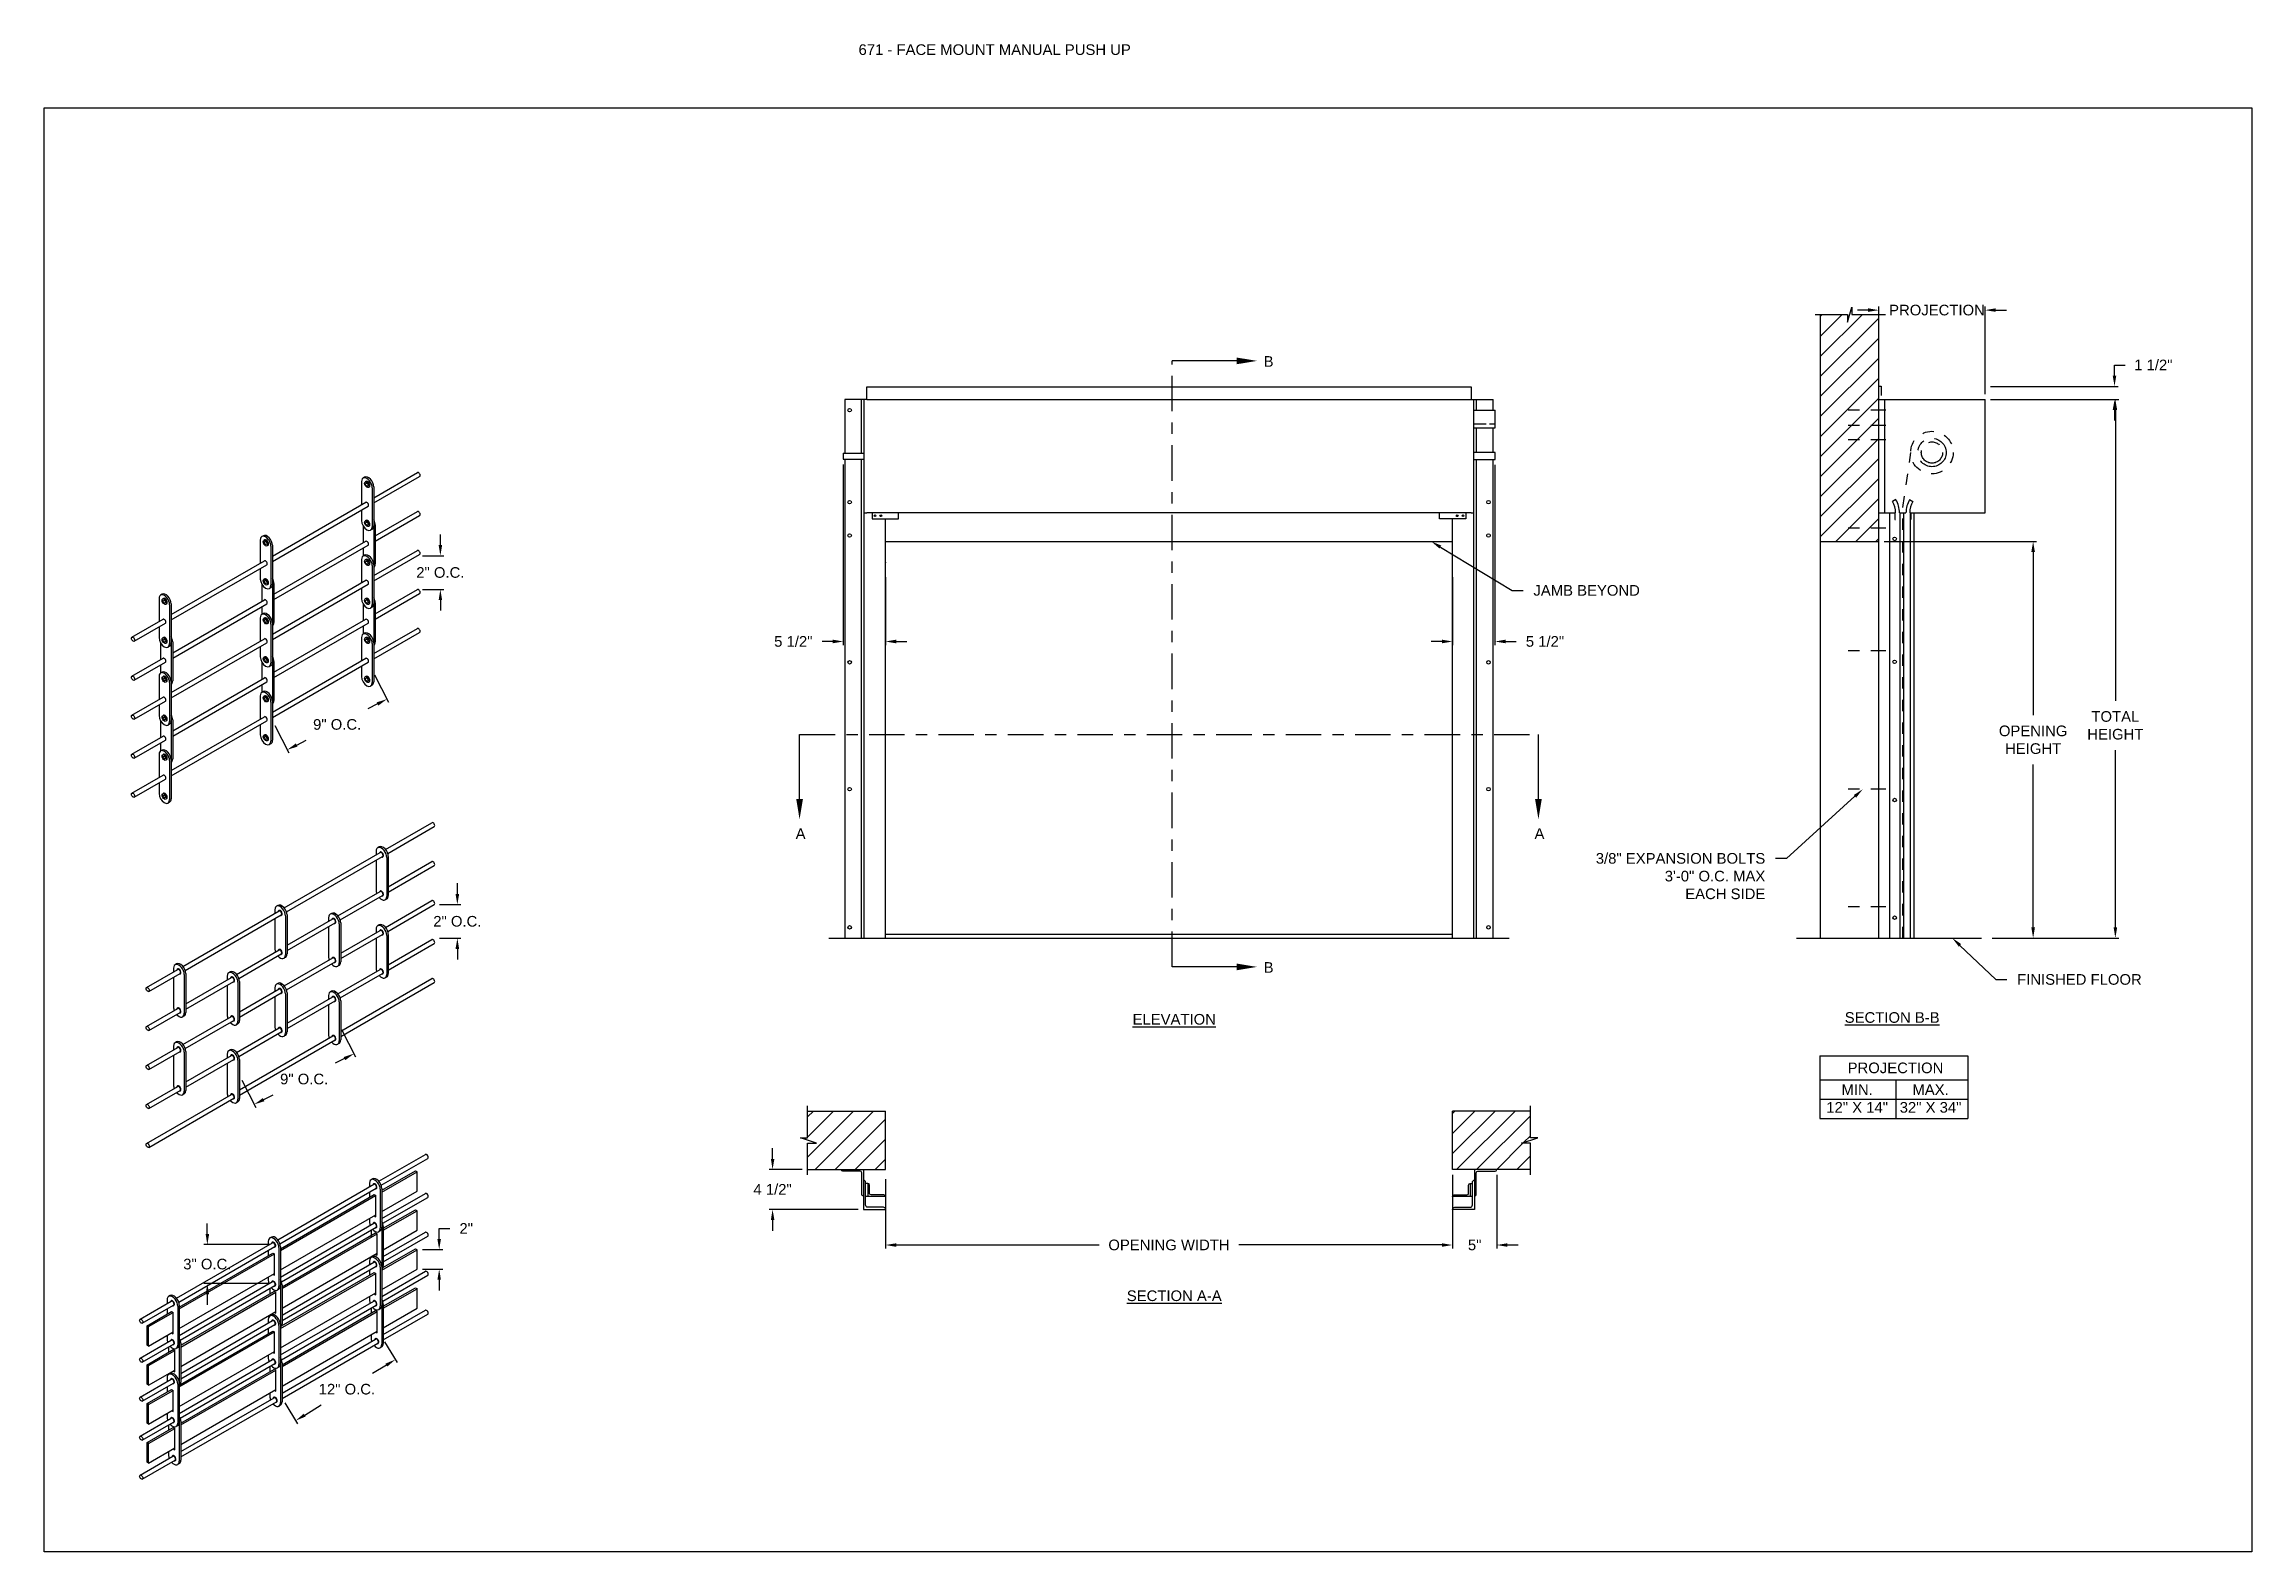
# Model space of a CAD drawing. Header units: inches. Extents: x 169.6 to 213.8, y 195 to 266.5.
# Drawn here: x 169.62 to 189.09, y 253.17 to 266.47 of the extents above; entities that cross this region are included whole.
import ezdxf
from ezdxf import colors
from ezdxf.entities.mleader import LeaderData, LeaderLine
from ezdxf.math import Vec2, Vec3

# ---------------------------------------------------------------- set-up
doc = ezdxf.new("R2010")
doc.units = ezdxf.units.IN
doc.header["$LTSCALE"] = 0.25
doc.header["$MEASUREMENT"] = 0
for name, pattern in [('CENTER', [2, 1.25, -0.25, 0.25, -0.25]), ('CENTER2', [1.125, 0.75, -0.125, 0.125, -0.125]), ('HIDDEN', [0.375, 0.25, -0.125])]:
    doc.linetypes.add(name, pattern=pattern)
for name, color, linetype in [('ANNOTATIONS', 1, 'Continuous'), ('DETAILS', 4, 'Continuous'), ('PUSH UP', 7, 'Continuous'), ('SECTION CUTS', 6, 'CENTER')]:
    doc.layers.add(name, color=color, linetype=linetype)
doc.styles.add('ARIAL', font='arial.ttf', dxfattribs={"height": 0.09375})
doc.styles.get("Standard").update_dxf_attribs({"font": 'romans.shx'})
doc.dimstyles.new('STANDARD$0', dxfattribs={"dimtxt": 0.09375, "dimasz": 0.09375, "dimexe": 0.03125, "dimexo": 0.046875, "dimgap": 0.09, "dimtad": 0, "dimtih": 1, "dimtoh": 1, "dimdec": 4, "dimzin": 0, "dimdsep": 46, "dimtxsty": 'ARIAL', "dimcen": 0.09, "dimadec": 0, "dimazin": 0, "dimtfac": 1, "dimtdec": 4, "dimtofl": 0, "dimtmove": 0, "dimatfit": 1, "dimfxl": 1, "dimtolj": 1, "dimtzin": 0, "dimarcsym": 0})
pattern_1 = [(45, (-16.66299, 0), (-0.08838835, 0.08838835), [])]

msp = doc.modelspace()

# ---------------------------------------------------------------- texts
at = {"layer": 'ANNOTATIONS', "insert": (176.80234, 266.46818), "char_height": 0.09375, "width": 6.6097632, "attachment_point": 1, "line_spacing_factor": 0.86134, "style": 'ARIAL'}
msp.add_mtext('671 - FACE MOUNT MANUAL PUSH UP', dxfattribs=at)
at = {"layer": 'ANNOTATIONS', "char_height": 0.09375, "attachment_point": 2, "style": 'ARIAL'}
for s, insert, width in [('{\\LELEVATION}', (179.58646, 257.91717), 3.0834986), ('{\\LSECTION B-B}', (185.91787, 257.93313), 1.3823677), ('{\\LSECTION A-A}', (179.58646, 255.47934), 1.3823677)]:
    msp.add_mtext(s, dxfattribs=dict(at, insert=insert, width=width))
for s, width, insert in [('PROJECTION ', 1.7594917, (185.94716, 257.48881)), ('MIN.\\P12" X 14" ', 0.6711642, (185.60904, 257.29681)), ('MAX.\\P32" X 34"', 0.6567117, (186.25647, 257.29681))]:
    msp.add_mtext_dynamic_manual_height_columns(s, width=width, gutter_width=1.36268, heights=[0], dxfattribs=dict(at, insert=insert))
at = {"layer": 'SECTION CUTS', "style": 'ARIAL'}
for s, p in [('B', (180.37497, 263.62476)), ('A', (176.24765, 259.46065)), ('A', (182.7636, 259.46065)), ('B', (180.37497, 258.28055))]:
    msp.add_text(s, height=0.09375, dxfattribs=at).set_placement(p)

# ---------------------------------------------------------------- blocks, each defined once
blk = doc.blocks.new('*D1')
at = {"layer": 'ANNOTATIONS', "color": 0, "lineweight": -2, "transparency": 16777216}
for p, q in [((176.668, 262.764), (176.668, 261.171)), ((177.04, 261.768), (177.04, 261.171)), ((176.574, 261.202), (176.48, 261.202)), ((177.134, 261.202), (177.228, 261.202))]:
    blk.add_line(p, q, dxfattribs=at)
at = {"layer": 'ANNOTATIONS', "color": 0, "transparency": 16777216}
for points in [[(176.574, 261.218), (176.574, 261.186), (176.668, 261.202)], [(177.134, 261.218), (177.134, 261.186), (177.04, 261.202)]]:
    blk.add_solid(points, dxfattribs=at)
at = {"layer": 'defpoints', "color": 0, "transparency": 16777216}
for p in [(176.668, 262.811), (177.04, 261.815), (176.668, 261.202)]:
    blk.add_point(p, dxfattribs=at)
at = {"layer": 'ANNOTATIONS', "color": 0, "transparency": 16777216, "insert": (176.227, 261.202), "char_height": 0.0938, "attachment_point": 5, "style": 'ARIAL'}
blk.add_mtext('\\A1;5 1/2"', dxfattribs=at)
blk = doc.blocks.new('*D2')
at = {"layer": 'ANNOTATIONS', "color": 0, "lineweight": -2, "transparency": 16777216}
for p, q in [((182.415, 262.759), (182.415, 261.171)), ((182.04, 261.768), (182.04, 261.171)), ((181.947, 261.202), (181.853, 261.202)), ((182.509, 261.202), (182.603, 261.202))]:
    blk.add_line(p, q, dxfattribs=at)
at = {"layer": 'ANNOTATIONS', "color": 0, "transparency": 16777216}
for points in [[(181.947, 261.218), (181.947, 261.186), (182.04, 261.202)], [(182.509, 261.218), (182.509, 261.186), (182.415, 261.202)]]:
    blk.add_solid(points, dxfattribs=at)
at = {"layer": 'defpoints', "color": 0, "transparency": 16777216}
for p in [(182.415, 262.806), (182.04, 261.815), (182.04, 261.202)]:
    blk.add_point(p, dxfattribs=at)
at = {"layer": 'ANNOTATIONS', "color": 0, "transparency": 16777216, "insert": (182.856, 261.202), "char_height": 0.0938, "attachment_point": 5, "style": 'ARIAL'}
blk.add_mtext('\\A1;5 1/2"', dxfattribs=at)
blk = doc.blocks.new('*D3')
at = {"layer": 'ANNOTATIONS', "color": 0, "lineweight": -2, "transparency": 16777216}
for p, q in [((176.044, 256.639), (176.044, 256.733)), ((176.306, 256.546), (176.013, 256.546)), ((176.798, 256.194), (176.013, 256.194)), ((176.044, 256.1), (176.044, 256.006))]:
    blk.add_line(p, q, dxfattribs=at)
at = {"layer": 'ANNOTATIONS', "color": 0, "transparency": 16777216}
for points in [[(176.029, 256.639), (176.06, 256.639), (176.044, 256.546)], [(176.029, 256.1), (176.06, 256.1), (176.044, 256.194)]]:
    blk.add_solid(points, dxfattribs=at)
at = {"layer": 'defpoints', "color": 0, "transparency": 16777216}
for p in [(176.353, 256.546), (176.044, 256.194), (176.845, 256.194)]:
    blk.add_point(p, dxfattribs=at)
at = {"layer": 'ANNOTATIONS', "color": 0, "transparency": 16777216, "insert": (176.044, 256.37), "char_height": 0.0938, "attachment_point": 5, "style": 'ARIAL'}
blk.add_mtext('\\A1;4 1/2"', dxfattribs=at)
blk = doc.blocks.new('*D4')
at = {"layer": 'ANNOTATIONS', "color": 0, "lineweight": -2, "transparency": 16777216}
for p, q in [((182.04, 256.499), (182.04, 255.848)), ((182.431, 256.499), (182.431, 255.848)), ((181.947, 255.88), (181.853, 255.88)), ((182.525, 255.88), (182.619, 255.88))]:
    blk.add_line(p, q, dxfattribs=at)
at = {"layer": 'ANNOTATIONS', "color": 0, "transparency": 16777216}
for points in [[(181.947, 255.895), (181.947, 255.864), (182.04, 255.88)], [(182.525, 255.895), (182.525, 255.864), (182.431, 255.88)]]:
    blk.add_solid(points, dxfattribs=at)
at = {"layer": 'defpoints', "color": 0, "transparency": 16777216}
for p in [(182.04, 256.546), (182.431, 256.546), (182.431, 255.88)]:
    blk.add_point(p, dxfattribs=at)
at = {"layer": 'ANNOTATIONS', "color": 0, "transparency": 16777216, "insert": (182.236, 255.88), "char_height": 0.0938, "attachment_point": 5, "style": 'ARIAL'}
blk.add_mtext('\\A1;5"', dxfattribs=at)
blk = doc.blocks.new('*D5')
at = {"layer": 'ANNOTATIONS', "color": 0, "lineweight": -2, "transparency": 16777216}
for p, q in [((185.706, 264.124), (185.612, 264.124)), ((185.8, 263.499), (185.8, 264.156)), ((186.737, 263.384), (186.737, 264.156)), ((186.831, 264.124), (186.925, 264.124))]:
    blk.add_line(p, q, dxfattribs=at)
at = {"layer": 'ANNOTATIONS', "color": 0, "transparency": 16777216}
for points in [[(185.706, 264.14), (185.706, 264.109), (185.8, 264.124)], [(186.831, 264.14), (186.831, 264.109), (186.737, 264.124)]]:
    blk.add_solid(points, dxfattribs=at)
at = {"layer": 'defpoints', "color": 0, "transparency": 16777216}
for p in [(186.737, 264.124), (185.8, 263.452), (186.737, 263.337)]:
    blk.add_point(p, dxfattribs=at)
at = {"layer": 'ANNOTATIONS', "color": 0, "transparency": 16777216, "insert": (186.313, 264.124), "char_height": 0.09375, "attachment_point": 5, "style": 'ARIAL'}
blk.add_mtext('\\A1;PROJECTION', dxfattribs=at)
blk = doc.blocks.new('*D6')
at = {"layer": 'ANNOTATIONS', "color": 0, "lineweight": -2, "transparency": 16777216}
for p, q in [((187.879, 263.546), (187.879, 263.64)), ((187.879, 263.64), (187.972, 263.64)), ((186.784, 263.452), (187.91, 263.452)), ((186.784, 263.337), (187.91, 263.337)), ((187.879, 263.243), (187.879, 263.15))]:
    blk.add_line(p, q, dxfattribs=at)
at = {"layer": 'ANNOTATIONS', "color": 0, "transparency": 16777216}
for points in [[(187.863, 263.546), (187.894, 263.546), (187.879, 263.452)], [(187.863, 263.243), (187.894, 263.243), (187.879, 263.337)]]:
    blk.add_solid(points, dxfattribs=at)
at = {"layer": 'defpoints', "color": 0, "transparency": 16777216}
for p in [(186.737, 263.452), (187.879, 263.452), (186.737, 263.337)]:
    blk.add_point(p, dxfattribs=at)
at = {"layer": 'ANNOTATIONS', "color": 0, "transparency": 16777216, "insert": (188.221, 263.64), "char_height": 0.0938, "attachment_point": 5, "style": 'ARIAL'}
blk.add_mtext('\\A1;1 1/2"', dxfattribs=at)
blk = doc.blocks.new('*D7')
at = {"layer": 'ANNOTATIONS', "color": 0, "lineweight": -2, "transparency": 16777216}
for p, q in [((185.847, 262.084), (187.192, 262.084)), ((187.161, 261.99), (187.161, 260.553)), ((187.161, 258.681), (187.161, 260.118)), ((186.8, 258.587), (187.192, 258.587))]:
    blk.add_line(p, q, dxfattribs=at)
at = {"layer": 'ANNOTATIONS', "color": 0, "transparency": 16777216}
for points in [[(187.145, 261.99), (187.177, 261.99), (187.161, 262.084)], [(187.145, 258.681), (187.177, 258.681), (187.161, 258.587)]]:
    blk.add_solid(points, dxfattribs=at)
at = {"layer": 'defpoints', "color": 0, "transparency": 16777216}
for p in [(185.8, 262.084), (187.161, 262.084), (186.753, 258.587)]:
    blk.add_point(p, dxfattribs=at)
at = {"layer": 'ANNOTATIONS', "color": 0, "transparency": 16777216, "insert": (187.161, 260.335), "char_height": 0.09375, "attachment_point": 5, "style": 'ARIAL'}
blk.add_mtext('\\A1;OPENING \\PHEIGHT', dxfattribs=at)
blk = doc.blocks.new('*D8')
at = {"layer": 'ANNOTATIONS', "color": 0, "lineweight": -2, "transparency": 16777216}
for p, q in [((186.784, 263.337), (187.918, 263.337)), ((187.886, 263.243), (187.886, 260.68)), ((187.886, 258.681), (187.886, 260.245)), ((186.8, 258.587), (187.918, 258.587))]:
    blk.add_line(p, q, dxfattribs=at)
at = {"layer": 'ANNOTATIONS', "color": 0, "transparency": 16777216}
for points in [[(187.871, 263.243), (187.902, 263.243), (187.886, 263.337)], [(187.871, 258.681), (187.902, 258.681), (187.886, 258.587)]]:
    blk.add_solid(points, dxfattribs=at)
at = {"layer": 'defpoints', "color": 0, "transparency": 16777216}
for p in [(186.737, 263.337), (186.753, 258.587), (187.886, 258.587)]:
    blk.add_point(p, dxfattribs=at)
at = {"layer": 'ANNOTATIONS', "color": 0, "transparency": 16777216, "insert": (187.886, 260.462), "char_height": 0.0938, "attachment_point": 5, "style": 'ARIAL'}
blk.add_mtext('\\A1;TOTAL\\PHEIGHT', dxfattribs=at)
blk = doc.blocks.new('*D9')
at = {"layer": 'ANNOTATIONS', "color": 0, "lineweight": -2, "transparency": 16777216}
for p, q in [((177.04, 256.46), (177.04, 255.848)), ((177.134, 255.88), (178.924, 255.88)), ((181.947, 255.88), (180.157, 255.88)), ((182.04, 255.926), (182.04, 255.911))]:
    blk.add_line(p, q, dxfattribs=at)
at = {"layer": 'ANNOTATIONS', "color": 0, "transparency": 16777216}
for points in [[(177.134, 255.895), (177.134, 255.864), (177.04, 255.88)], [(181.947, 255.895), (181.947, 255.864), (182.04, 255.88)]]:
    blk.add_solid(points, dxfattribs=at)
at = {"layer": 'defpoints', "color": 0, "transparency": 16777216}
for p in [(177.04, 256.507), (182.04, 255.88), (182.04, 255.88)]:
    blk.add_point(p, dxfattribs=at)
at = {"layer": 'ANNOTATIONS', "color": 0, "transparency": 16777216, "insert": (179.54, 255.88), "char_height": 0.09375, "attachment_point": 5, "style": 'ARIAL'}
blk.add_mtext('\\A1;OPENING WIDTH', dxfattribs=at)
blk = doc.blocks.new('*D72')
at = {"layer": 'ANNOTATIONS', "color": 0, "lineweight": -2, "transparency": 16777216}
for p, q in [((172.534, 260.909), (172.658, 260.666)), ((172.56, 260.651), (172.476, 260.609)), ((171.655, 260.461), (171.778, 260.219)), ((171.847, 260.289), (171.931, 260.332))]:
    blk.add_line(p, q, dxfattribs=at)
at = {"layer": 'ANNOTATIONS', "color": 0, "transparency": 16777216}
for points in [[(172.553, 260.665), (172.567, 260.637), (172.643, 260.694)], [(171.84, 260.303), (171.854, 260.275), (171.764, 260.247)]]:
    blk.add_solid(points, dxfattribs=at)
at = {"layer": 'defpoints', "color": 0, "transparency": 16777216}
for p in [(172.513, 260.95), (172.643, 260.694), (171.633, 260.503)]:
    blk.add_point(p, dxfattribs=at)
at = {"layer": 'ANNOTATIONS', "color": 0, "transparency": 16777216, "insert": (172.204, 260.47), "char_height": 0.09375, "attachment_point": 5, "style": 'ARIAL'}
blk.add_mtext('\\A1;9" O.C.', dxfattribs=at)
blk = doc.blocks.new('*D73')
at = {"layer": 'ANNOTATIONS', "color": 0, "lineweight": -2, "transparency": 16777216}
for p, q in [((173.114, 262.052), (173.114, 262.146)), ((172.958, 261.958), (173.146, 261.958)), ((172.958, 261.661), (173.146, 261.661)), ((173.114, 261.567), (173.114, 261.474))]:
    blk.add_line(p, q, dxfattribs=at)
at = {"layer": 'ANNOTATIONS', "color": 0, "transparency": 16777216}
for points in [[(173.099, 262.052), (173.13, 262.052), (173.114, 261.958)], [(173.099, 261.567), (173.13, 261.567), (173.114, 261.661)]]:
    blk.add_solid(points, dxfattribs=at)
at = {"layer": 'defpoints', "color": 0, "transparency": 16777216}
for p in [(172.911, 261.958), (173.114, 261.958), (172.911, 261.661)]:
    blk.add_point(p, dxfattribs=at)
at = {"layer": 'ANNOTATIONS', "color": 0, "transparency": 16777216, "insert": (173.114, 261.81), "char_height": 0.09375, "attachment_point": 5, "style": 'ARIAL'}
blk.add_mtext('\\A1;2" O.C.', dxfattribs=at)
blk = doc.blocks.new('*D90')
at = {"layer": 'ANNOTATIONS', "color": 0, "lineweight": -2, "transparency": 16777216}
for p, q in [((172.243, 257.781), (172.367, 257.539)), ((172.269, 257.524), (172.185, 257.482)), ((171.364, 257.334), (171.487, 257.092)), ((171.556, 257.162), (171.64, 257.205))]:
    blk.add_line(p, q, dxfattribs=at)
at = {"layer": 'ANNOTATIONS', "color": 0, "transparency": 16777216}
for points in [[(172.262, 257.538), (172.276, 257.51), (172.352, 257.567)], [(171.549, 257.176), (171.563, 257.148), (171.473, 257.12)]]:
    blk.add_solid(points, dxfattribs=at)
at = {"layer": 'defpoints', "color": 0, "transparency": 16777216}
for p in [(172.222, 257.823), (172.352, 257.567), (171.342, 257.376)]:
    blk.add_point(p, dxfattribs=at)
at = {"layer": 'ANNOTATIONS', "color": 0, "transparency": 16777216, "insert": (171.913, 257.343), "char_height": 0.09375, "attachment_point": 5, "style": 'ARIAL'}
blk.add_mtext('\\A1;9" O.C.', dxfattribs=at)
blk = doc.blocks.new('*D91')
at = {"layer": 'ANNOTATIONS', "color": 0, "lineweight": -2, "transparency": 16777216}
for p, q in [((173.264, 258.976), (173.264, 259.07)), ((173.108, 258.882), (173.295, 258.882)), ((173.108, 258.585), (173.295, 258.585)), ((173.264, 258.491), (173.264, 258.398))]:
    blk.add_line(p, q, dxfattribs=at)
at = {"layer": 'ANNOTATIONS', "color": 0, "transparency": 16777216}
for points in [[(173.248, 258.976), (173.28, 258.976), (173.264, 258.882)], [(173.248, 258.491), (173.28, 258.491), (173.264, 258.585)]]:
    blk.add_solid(points, dxfattribs=at)
at = {"layer": 'defpoints', "color": 0, "transparency": 16777216}
for p in [(173.061, 258.882), (173.264, 258.882), (173.061, 258.585)]:
    blk.add_point(p, dxfattribs=at)
at = {"layer": 'ANNOTATIONS', "color": 0, "transparency": 16777216, "insert": (173.264, 258.734), "char_height": 0.09375, "attachment_point": 5, "style": 'ARIAL'}
blk.add_mtext('\\A1;2" O.C.', dxfattribs=at)
blk = doc.blocks.new('*D119')
at = {"layer": 'ANNOTATIONS', "color": 0, "lineweight": -2, "transparency": 16777216}
for p, q in [((172.622, 255.026), (172.734, 254.843)), ((172.638, 254.821), (172.516, 254.746)), ((171.742, 254.487), (171.855, 254.304)), ((171.918, 254.38), (172.064, 254.469))]:
    blk.add_line(p, q, dxfattribs=at)
at = {"layer": 'ANNOTATIONS', "color": 0, "transparency": 16777216}
for points in [[(172.63, 254.834), (172.646, 254.808), (172.718, 254.87)], [(171.91, 254.393), (171.926, 254.367), (171.838, 254.331)]]:
    blk.add_solid(points, dxfattribs=at)
at = {"layer": 'defpoints', "color": 0, "transparency": 16777216}
for p in [(172.598, 255.066), (172.718, 254.87), (171.718, 254.527)]:
    blk.add_point(p, dxfattribs=at)
at = {"layer": 'ANNOTATIONS', "color": 0, "transparency": 16777216, "insert": (172.29, 254.608), "char_height": 0.09375, "attachment_point": 5, "style": 'ARIAL'}
blk.add_mtext('\\A1;12" O.C.', dxfattribs=at)
blk = doc.blocks.new('*D120')
at = {"layer": 'ANNOTATIONS', "color": 0, "lineweight": -2, "transparency": 16777216}
for p, q in [((172.956, 255.839), (173.135, 255.839)), ((173.104, 255.932), (173.104, 256.026)), ((173.104, 256.026), (173.198, 256.026)), ((172.956, 255.667), (173.135, 255.667)), ((173.104, 255.573), (173.104, 255.479))]:
    blk.add_line(p, q, dxfattribs=at)
at = {"layer": 'ANNOTATIONS', "color": 0, "transparency": 16777216}
for points in [[(173.088, 255.932), (173.119, 255.932), (173.104, 255.839)], [(173.088, 255.573), (173.119, 255.573), (173.104, 255.667)]]:
    blk.add_solid(points, dxfattribs=at)
at = {"layer": 'defpoints', "color": 0, "transparency": 16777216}
for p in [(172.909, 255.839), (173.104, 255.839), (172.909, 255.667)]:
    blk.add_point(p, dxfattribs=at)
at = {"layer": 'ANNOTATIONS', "color": 0, "transparency": 16777216, "insert": (173.342, 256.026), "char_height": 0.0938, "attachment_point": 5, "style": 'ARIAL'}
blk.add_mtext('\\A1;2"', dxfattribs=at)
blk = doc.blocks.new('*D118')
at = {"layer": 'ANNOTATIONS', "color": 0, "lineweight": -2, "transparency": 16777216}
for p, q in [((171.059, 255.976), (171.059, 256.07)), ((171.614, 255.883), (171.028, 255.883)), ((171.614, 255.539), (171.028, 255.539)), ((171.059, 255.445), (171.059, 255.351))]:
    blk.add_line(p, q, dxfattribs=at)
at = {"layer": 'ANNOTATIONS', "color": 0, "transparency": 16777216}
for points in [[(171.044, 255.976), (171.075, 255.976), (171.059, 255.883)], [(171.044, 255.445), (171.075, 255.445), (171.059, 255.539)]]:
    blk.add_solid(points, dxfattribs=at)
at = {"layer": 'defpoints', "color": 0, "transparency": 16777216}
for p in [(171.661, 255.883), (171.059, 255.539), (171.661, 255.539)]:
    blk.add_point(p, dxfattribs=at)
at = {"layer": 'ANNOTATIONS', "color": 0, "transparency": 16777216, "insert": (171.059, 255.711), "char_height": 0.09375, "attachment_point": 5, "style": 'ARIAL'}
blk.add_mtext('\\A1;3" O.C.', dxfattribs=at)

# ---------------------------------------------------------------- dimensions: what is measured, and where the dimension line sits
at = {"layer": 'ANNOTATIONS'}
for base, p1, p2, text, picture, middle in [((186.73738, 264.1244), (185.79988, 263.45213), (186.73738, 263.33708), 'PROJECTION', '*D5', (186.31269, 264.1244)), ((182.4312, 255.87951), (182.04044, 256.54561), (182.4312, 256.54561), '5"', '*D4', (182.23582, 255.87951))]:
    dim = msp.add_linear_dim(base=base, p1=p1, p2=p2, text=text, dimstyle='STANDARD$0', dxfattribs=at)
    dim.commit()
    dim.dimension.update_dxf_attribs({"geometry": picture, "text_midpoint": middle, "dimtype": 160})
for base, p1, p2, text, picture, middle in [((187.87864, 263.45213), (186.73738, 263.33708), (186.73738, 263.45213), '1 1/2"', '*D6', (188.22108, 263.63963)), ((173.11448, 261.95826), (172.91134, 261.66102), (172.91134, 261.95826), '2" O.C.', '*D73', (173.11448, 261.80964)), ((187.16095, 262.08372), (186.75301, 258.58708), (185.79988, 262.08372), 'OPENING \\PHEIGHT', '*D7', (187.16095, 260.3354)), ((173.26391, 258.88232), (173.06078, 258.58508), (173.06078, 258.88232), '2" O.C.', '*D91', (173.26391, 258.7337)), ((171.05938, 255.53885), (171.66084, 255.8826), (171.66084, 255.53885), '3" O.C.', '*D118', (171.05938, 255.71073))]:
    dim = msp.add_linear_dim(base=base, p1=p1, p2=p2, angle=90, text=text, dimstyle='STANDARD$0', dxfattribs=at)
    dim.commit()
    dim.dimension.update_dxf_attribs({"geometry": picture, "text_midpoint": middle})
for base, p1, p2, angle, text, picture, middle, dimtype in [((187.88645, 258.58708), (186.73738, 263.33708), (186.75301, 258.58708), 90, 'TOTAL\\PHEIGHT', '*D8', (187.88645, 260.46208), 160), ((176.66773, 261.20188), (177.04044, 261.81526), (176.66773, 262.81113), 180, '5 1/2"', '*D1', (176.22713, 261.20188), 160), ((182.04044, 261.20188), (182.41544, 262.80583), (182.04044, 261.81521), 180, '5 1/2"', '*D2', (182.85604, 261.20188), 160), ((176.04449, 256.19393), (176.35294, 256.54561), (176.84506, 256.19393), 90, '4 1/2"', '*D3', (176.04449, 256.36977), 160), ((172.71789, 254.86985), (171.71801, 254.52717), (172.59762, 255.06614), 31.49751, '12" O.C.', '*D119', (172.28974, 254.6075), 161)]:
    dim = msp.add_linear_dim(base=base, p1=p1, p2=p2, angle=angle, text=text, dimstyle='STANDARD$0', dxfattribs=at)
    dim.commit()
    dim.dimension.update_dxf_attribs({"geometry": picture, "text_midpoint": middle, "dimtype": dimtype})
for p1, p2, distance, text, picture, middle in [((171.63343, 260.5032), (172.51304, 260.9503), -0.28764, '9" O.C.', '*D72', (172.20356, 260.47034)), ((171.34242, 257.37607), (172.22203, 257.82317), -0.28764, '9" O.C.', '*D90', (171.91256, 257.34321)), ((172.9091, 255.66653), (172.9091, 255.8387), -0.19474, '2"', '*D120', (173.34226, 256.0262))]:
    dim = msp.add_aligned_dim(p1=p1, p2=p2, distance=distance, text=text, dimstyle='STANDARD$0', dxfattribs=at)
    dim.commit()
    dim.dimension.update_dxf_attribs({"geometry": picture, "text_midpoint": middle})
dim = msp.add_linear_dim(base=(182.04044, 255.87951), p1=(177.04044, 256.50655), p2=(182.04044, 255.87951), text='OPENING WIDTH', dimstyle='STANDARD$0', dxfattribs=at)
dim.commit()
dim.dimension.update_dxf_attribs({"geometry": '*D9', "text_midpoint": (179.54044, 255.87951)})

# ---------------------------------------------------------------- hatches: boundary and pattern name
at = {"layer": 'PUSH UP', "linetype": 'Continuous'}
h = msp.add_hatch(dxfattribs=at)
h.set_pattern_fill('ANSI31', color=256, style=0)
h.set_pattern_definition([(45, (-16.02855, 0), (-0.088388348, 0.088388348), [])])
h.paths.add_polyline_path([(185.79988, 263.35085), (185.79988, 264.08544), (185.56339, 264.08544), (185.56339, 264.1501), (185.52498, 264.01674), (185.52498, 264.08544), (185.28426, 264.08544), (185.28426, 263.53514)])
h.paths.add_polyline_path([(185.28426, 263.53514), (185.28426, 262.08372), (185.79988, 262.08372), (185.79988, 263.33708), (185.79988, 263.35085)])
at = {"layer": 'PUSH UP'}
h = msp.add_hatch(dxfattribs=at)
h.set_pattern_fill('ANSI31', color=256, style=0)
h.set_pattern_definition(pattern_1)
h.paths.add_polyline_path([(177.04044, 257.06124), (176.35294, 257.06124), (176.35294, 256.82404), (176.28883, 256.82404), (176.4309, 256.77713), (176.35294, 256.77713), (176.35294, 256.54561), (177.04044, 256.54561), (177.04044, 256.70811)])
h = msp.add_hatch(dxfattribs=at)
h.set_pattern_fill('ANSI31', color=256, style=0)
h.set_pattern_definition(pattern_1)
h.paths.add_polyline_path([(182.79204, 256.82404), (182.72794, 256.82404), (182.72794, 257.06124), (182.04044, 257.06124), (182.04044, 256.54561), (182.05861, 256.54561), (182.72794, 256.54561), (182.72794, 256.77713), (182.64997, 256.77713)])

# ---------------------------------------------------------------- linework, layer by layer
at = {"layer": 'ANNOTATIONS'}
for p, q in [((185.27847, 257.54824), (185.27847, 256.99687)), ((185.27847, 257.54824), (186.58624, 257.54824)), ((186.58624, 257.54824), (186.58624, 256.99687)), ((185.27847, 257.33677), (186.58624, 257.33677)), ((185.95132, 257.33677), (185.95132, 256.99687)), ((185.27847, 257.16682), (186.58624, 257.16682)), ((185.27847, 256.99687), (186.58624, 256.99687))]:
    msp.add_line(p, q, dxfattribs=at)
at = {"layer": 'defpoints'}
msp.add_lwpolyline([(189.08986, 253.17405), (169.61998, 253.17405), (169.61998, 265.90916), (189.08986, 265.90916)], close=True, dxfattribs=at)
at = {"layer": 'DETAILS'}
for p, q in [((172.44629, 262.65039), (172.43281, 262.64261)), ((172.52652, 262.47009), (172.91134, 262.69227)), ((172.52652, 262.42328), (172.93162, 262.65716)), ((172.41904, 262.61218), (172.41904, 262.40804)), ((172.45815, 262.61331), (172.45183, 262.60966)), ((172.48657, 262.5641), (172.48025, 262.56045)), ((172.51304, 262.55792), (172.51304, 262.21417)), ((172.52652, 262.5657), (172.52652, 262.22195)), ((171.63343, 261.95447), (172.4559, 262.42932)), ((171.63343, 261.90765), (172.47618, 262.39421)), ((172.41904, 262.36123), (172.41904, 262.26843)), ((172.45815, 262.26956), (172.45183, 262.26591)), ((172.53994, 262.13409), (172.91134, 262.34852)), ((172.53994, 262.08728), (172.93162, 262.31341)), ((171.52595, 262.09656), (171.52595, 261.89242)), ((171.5532, 262.13477), (171.53972, 262.12699)), ((171.56507, 262.09768), (171.55875, 262.09403)), ((171.64686, 261.61847), (172.4559, 262.08557)), ((172.43252, 262.22261), (172.43252, 262.07207)), ((172.48657, 262.22035), (172.48025, 262.2167)), ((172.51275, 262.19152), (172.49927, 262.18374)), ((172.52646, 262.21943), (172.52646, 261.88108)), ((172.53994, 262.2297), (172.53994, 261.88595)), ((170.74034, 261.43884), (171.56282, 261.9137)), ((170.74034, 261.39203), (171.58309, 261.87859)), ((171.59348, 262.04847), (171.58716, 262.04482)), ((171.61995, 262.04229), (171.61995, 261.69854)), ((171.63343, 262.05007), (171.63343, 261.70632)), ((171.64686, 261.57165), (172.47618, 262.05046)), ((172.41904, 261.92498), (172.41904, 261.72084)), ((172.43252, 262.02526), (172.43252, 261.95524)), ((172.44629, 261.96319), (172.43281, 261.95541)), ((172.45815, 261.9261), (172.45183, 261.92246)), ((172.48657, 261.8769), (172.48025, 261.87325)), ((172.51304, 261.87072), (172.51304, 261.52697)), ((172.52652, 261.78289), (172.91134, 262.00507)), ((172.52652, 261.73608), (172.93162, 261.96996)), ((172.52652, 261.8785), (172.52652, 261.53475)), ((171.52595, 261.8456), (171.52595, 261.75281)), ((171.53943, 261.70699), (171.53943, 261.55645)), ((171.56507, 261.75393), (171.55875, 261.75028)), ((171.59348, 261.70472), (171.58716, 261.70107)), ((171.61966, 261.6759), (171.60618, 261.66812)), ((171.63338, 261.7038), (171.63338, 261.36546)), ((171.63343, 261.26727), (172.4559, 261.74212)), ((171.63343, 261.22045), (172.47618, 261.70701)), ((171.64686, 261.71408), (171.64686, 261.37033)), ((170.63287, 261.58093), (170.63287, 261.37679)), ((170.66011, 261.61914), (170.64663, 261.61136)), ((170.67198, 261.58206), (170.66566, 261.57841)), ((170.70039, 261.53285), (170.69407, 261.5292)), ((170.72686, 261.52667), (170.72686, 261.18292)), ((170.74034, 261.53445), (170.74034, 261.1907)), ((170.75377, 261.10284), (171.56282, 261.56995)), ((170.75377, 261.05603), (171.58309, 261.53484)), ((171.53943, 261.50963), (171.53943, 261.43962)), ((172.41904, 261.67403), (172.41904, 261.58123)), ((172.43252, 261.53511), (172.43252, 261.38457)), ((172.45815, 261.58235), (172.45183, 261.57871)), ((172.48657, 261.53315), (172.48025, 261.5295)), ((172.51275, 261.50432), (172.49927, 261.49654)), ((172.52646, 261.53193), (172.52646, 261.19358)), ((172.53994, 261.44659), (172.91134, 261.66102)), ((172.53994, 261.39978), (172.93162, 261.62591)), ((172.53994, 261.5422), (172.53994, 261.19845)), ((170.39446, 261.23915), (170.66973, 261.39807)), ((170.41473, 261.20403), (170.69, 261.36296)), ((170.63287, 261.32998), (170.63287, 261.23718)), ((171.52595, 261.40936), (171.52595, 261.20522)), ((171.5532, 261.44757), (171.53972, 261.43979)), ((171.56507, 261.41048), (171.55875, 261.40683)), ((171.59348, 261.36127), (171.58716, 261.35762)), ((171.61995, 261.35509), (171.61995, 261.01134)), ((171.63343, 261.36287), (171.63343, 261.01912)), ((171.64686, 260.93097), (172.4559, 261.39807)), ((171.64686, 260.88415), (172.47618, 261.36296)), ((172.43252, 261.33776), (172.43252, 261.26774)), ((172.52652, 261.09509), (172.91134, 261.31727)), ((170.64634, 261.19136), (170.64634, 261.04082)), ((170.67198, 261.23831), (170.66566, 261.23466)), ((170.70039, 261.1891), (170.69407, 261.18545)), ((170.72657, 261.16027), (170.71309, 261.15249)), ((170.74029, 261.18818), (170.74029, 260.84983)), ((170.74034, 260.75164), (171.56282, 261.2265)), ((170.74034, 260.70483), (171.58309, 261.19139)), ((170.75377, 261.19845), (170.75377, 260.8547)), ((171.52595, 261.1584), (171.52595, 261.06561)), ((172.41904, 261.23718), (172.41904, 261.03304)), ((172.44629, 261.27539), (172.43281, 261.26761)), ((172.45815, 261.23831), (172.45183, 261.23466)), ((172.48657, 261.1891), (172.48025, 261.18545)), ((172.51304, 261.18292), (172.51304, 260.83917)), ((172.52652, 261.04828), (172.93162, 261.28216)), ((172.52652, 261.1907), (172.52652, 260.84695)), ((170.39446, 260.8954), (170.66973, 261.05432)), ((170.41473, 260.86028), (170.69, 261.01921)), ((170.64634, 260.99401), (170.64634, 260.92399)), ((170.66011, 260.93194), (170.64663, 260.92416)), ((171.53943, 261.01949), (171.53943, 260.86895)), ((171.56507, 261.06673), (171.55875, 261.06308)), ((171.59348, 261.01752), (171.58716, 261.01387)), ((171.61966, 260.9887), (171.60618, 260.98092)), ((171.63338, 261.0163), (171.63338, 260.67796)), ((171.63343, 260.57947), (172.4559, 261.05432)), ((171.63343, 260.53265), (172.47618, 261.01921)), ((171.64686, 261.02658), (171.64686, 260.68283)), ((172.41904, 260.98623), (172.41904, 260.89343)), ((170.39446, 260.55195), (170.66973, 260.71087)), ((170.63287, 260.89373), (170.63287, 260.68959)), ((170.67198, 260.89485), (170.66566, 260.89121)), ((170.70039, 260.84565), (170.69407, 260.842)), ((170.72686, 260.83947), (170.72686, 260.49572)), ((170.74034, 260.84725), (170.74034, 260.5035)), ((170.75377, 260.41534), (171.56282, 260.88245)), ((170.75377, 260.36853), (171.58309, 260.84734)), ((171.52595, 260.72156), (171.52595, 260.51742)), ((171.53943, 260.82213), (171.53943, 260.75212)), ((171.5532, 260.75977), (171.53972, 260.75199)), ((171.56507, 260.72268), (171.55875, 260.71903)), ((172.45815, 260.89456), (172.45183, 260.89091)), ((172.48657, 260.84535), (172.48025, 260.8417)), ((172.51275, 260.81652), (172.49927, 260.80874)), ((170.41473, 260.51683), (170.69, 260.67576)), ((170.63287, 260.64278), (170.63287, 260.54998)), ((170.67198, 260.5511), (170.66566, 260.54746)), ((170.74034, 260.06384), (171.56282, 260.5387)), ((170.75377, 260.51095), (170.75377, 260.1672)), ((171.59348, 260.67347), (171.58716, 260.66982)), ((171.61995, 260.66729), (171.61995, 260.32354)), ((171.63343, 260.67507), (171.63343, 260.33132)), ((170.39446, 260.2079), (170.66973, 260.36682)), ((170.41473, 260.17278), (170.69, 260.33171)), ((170.64634, 260.50386), (170.64634, 260.35332)), ((170.70039, 260.5019), (170.69407, 260.49825)), ((170.72657, 260.47307), (170.71309, 260.46529)), ((170.74029, 260.50068), (170.74029, 260.16233)), ((170.74034, 260.01703), (171.58309, 260.50359)), ((171.52595, 260.4706), (171.52595, 260.37781)), ((171.56507, 260.37893), (171.55875, 260.37528)), ((171.59348, 260.32972), (171.58716, 260.32607)), ((170.63287, 260.20593), (170.63287, 260.00179)), ((170.64634, 260.30651), (170.64634, 260.23649)), ((170.66011, 260.24414), (170.64663, 260.23636)), ((170.67198, 260.20706), (170.66566, 260.20341)), ((170.70039, 260.15785), (170.69407, 260.1542)), ((170.72686, 260.15167), (170.72686, 259.80792)), ((170.74034, 260.15945), (170.74034, 259.8157)), ((171.61966, 260.3009), (171.60618, 260.29312)), ((170.39446, 259.86415), (170.66973, 260.02307)), ((170.41473, 259.82903), (170.69, 259.98796)), ((170.63287, 259.95498), (170.63287, 259.86218)), ((170.67198, 259.86331), (170.66566, 259.85966)), ((170.70039, 259.8141), (170.69407, 259.81045)), ((170.72657, 259.78527), (170.71309, 259.77749)), ((172.63031, 259.3678), (173.03982, 259.60423)), ((172.65019, 259.33247), (173.06009, 259.56912)), ((171.73722, 258.85218), (172.58438, 259.34129)), ((172.54752, 259.35227), (172.54752, 259.32)), ((172.57477, 259.39048), (172.56129, 259.3827)), ((171.7571, 258.81684), (172.60465, 259.30617)), ((172.54752, 259.27319), (172.54752, 259.00852)), ((172.64151, 259.29801), (172.64151, 258.95426)), ((172.65499, 259.30579), (172.65499, 258.96204)), ((172.65499, 259.0383), (173.03982, 259.26048)), ((172.65499, 258.99149), (173.06009, 259.22537)), ((172.21083, 258.78186), (172.58438, 258.99754)), ((172.23071, 258.74653), (172.60465, 258.96242)), ((170.84413, 258.33655), (171.69129, 258.82566)), ((170.86401, 258.30122), (171.71156, 258.79055)), ((171.65443, 258.83665), (171.65443, 258.80438)), ((171.65443, 258.75756), (171.65443, 258.4929)), ((171.68168, 258.87486), (171.6682, 258.86707)), ((171.74843, 258.78238), (171.74843, 258.43863)), ((171.76191, 258.79016), (171.76191, 258.44641)), ((171.76191, 258.52268), (172.1649, 258.75535)), ((172.12804, 258.76634), (172.12804, 258.73407)), ((172.15528, 258.80454), (172.1418, 258.79676)), ((172.64123, 258.93161), (172.62775, 258.92383)), ((172.63014, 258.6805), (173.03982, 258.91703)), ((172.6501, 258.64522), (173.06009, 258.88192)), ((171.76191, 258.47586), (172.18517, 258.72024)), ((172.12804, 258.68725), (172.12804, 258.42259)), ((172.22203, 258.71207), (172.22203, 258.36832)), ((172.23551, 258.71985), (172.23551, 258.3761)), ((172.23551, 258.45267), (172.58438, 258.65409)), ((172.23551, 258.40585), (172.60465, 258.61897)), ((172.54752, 258.66477), (172.54752, 258.6325)), ((172.54752, 258.58569), (172.54752, 258.32102)), ((172.57477, 258.70298), (172.56129, 258.6952)), ((172.64151, 258.61051), (172.64151, 258.26676)), ((172.65499, 258.61829), (172.65499, 258.27454)), ((172.65499, 258.3508), (173.03982, 258.57298)), ((171.31774, 258.26624), (171.69129, 258.48191)), ((171.33762, 258.2309), (171.71156, 258.4468)), ((171.74814, 258.41599), (171.73466, 258.40821)), ((171.73705, 258.16488), (172.16477, 258.41182)), ((171.75702, 258.12959), (172.18504, 258.37671)), ((172.65499, 258.30399), (173.06009, 258.53787)), ((170.52294, 258.15111), (170.7982, 258.31004)), ((170.54321, 258.116), (170.81848, 258.27492)), ((170.76134, 258.32102), (170.76134, 258.28875)), ((170.76134, 258.24194), (170.76134, 257.97727)), ((170.78859, 258.35923), (170.77511, 258.35145)), ((170.85534, 258.26676), (170.85534, 257.92301)), ((170.86882, 258.27454), (170.86882, 257.93079)), ((170.86882, 258.00705), (171.27181, 258.23972)), ((170.86882, 257.96024), (171.29208, 258.20461)), ((171.23495, 258.25071), (171.23495, 258.21844)), ((171.23495, 258.17163), (171.23495, 257.90696)), ((171.2622, 258.28892), (171.24872, 258.28114)), ((171.32894, 258.19644), (171.32894, 257.85269)), ((171.34242, 258.20423), (171.34242, 257.86048)), ((171.68168, 258.18736), (171.6682, 258.17957)), ((172.22175, 258.34568), (172.20827, 258.33789)), ((172.21083, 258.09436), (172.58438, 258.31004)), ((172.23071, 258.05903), (172.60465, 258.27492)), ((172.23551, 257.76487), (173.03982, 258.22923)), ((172.23551, 257.71805), (173.06009, 258.19412)), ((172.64123, 258.24411), (172.62775, 258.23633)), ((171.34242, 257.93704), (171.69129, 258.13846)), ((171.34242, 257.89023), (171.71156, 258.10335)), ((171.65443, 258.14915), (171.65443, 258.11688)), ((171.65443, 258.07006), (171.65443, 257.8054)), ((171.74843, 258.09488), (171.74843, 257.75113)), ((171.76191, 258.10266), (171.76191, 257.75891)), ((171.76191, 257.83518), (172.1649, 258.06785)), ((171.76191, 257.78836), (172.18517, 258.03274)), ((172.12804, 258.07884), (172.12804, 258.04657)), ((172.12804, 257.99975), (172.12804, 257.73509)), ((172.15528, 258.11704), (172.1418, 258.10926)), ((172.22203, 258.02457), (172.22203, 257.68082)), ((172.23551, 258.03235), (172.23551, 257.6886)), ((170.52294, 257.80736), (170.7982, 257.96629)), ((170.54321, 257.77225), (170.81848, 257.93117)), ((170.85505, 257.90036), (170.84157, 257.89258)), ((170.84396, 257.64925), (171.27168, 257.8962)), ((170.86393, 257.61397), (171.29195, 257.86109)), ((171.32866, 257.83005), (171.31518, 257.82227)), ((171.31774, 257.57874), (171.69129, 257.79441)), ((170.52294, 257.46391), (170.7982, 257.62284)), ((170.54321, 257.4288), (170.81848, 257.58772)), ((170.76134, 257.63352), (170.76134, 257.60125)), ((170.78859, 257.67173), (170.77511, 257.66395)), ((170.86882, 257.58704), (170.86882, 257.24329)), ((171.2622, 257.60142), (171.24872, 257.59364)), ((171.33762, 257.5434), (171.71156, 257.7593)), ((171.34242, 257.24924), (172.1649, 257.7241)), ((171.34242, 257.20243), (172.18517, 257.68899)), ((171.74814, 257.72849), (171.73466, 257.72071)), ((172.22175, 257.65818), (172.20827, 257.65039)), ((170.76134, 257.55444), (170.76134, 257.28977)), ((170.85534, 257.57926), (170.85534, 257.23551)), ((170.86882, 257.31955), (171.27181, 257.55222)), ((170.86882, 257.27274), (171.29208, 257.51711)), ((171.23495, 257.56321), (171.23495, 257.53094)), ((171.23495, 257.48413), (171.23495, 257.21946)), ((171.32894, 257.50894), (171.32894, 257.16519)), ((171.34242, 257.51673), (171.34242, 257.17298)), ((170.52294, 257.11986), (170.7982, 257.27879)), ((170.52294, 256.77611), (171.27181, 257.20847)), ((170.54321, 257.08475), (170.81848, 257.24367)), ((170.85505, 257.21286), (170.84157, 257.20508)), ((170.54321, 256.741), (171.29208, 257.17336)), ((171.32866, 257.14255), (171.31518, 257.13477)), ((172.57288, 256.44255), (172.98239, 256.67898)), ((172.59276, 256.40721), (173.00266, 256.64387)), ((172.49009, 256.42561), (172.49009, 256.39475)), ((172.51734, 256.46382), (172.50386, 256.45603)), ((172.59757, 256.36308), (172.89434, 256.53442)), ((172.59757, 256.34604), (172.9091, 256.5259)), ((172.89434, 256.53442), (172.9091, 256.5259)), ((172.9091, 256.35403), (172.9091, 256.5259)), ((171.67979, 255.92692), (172.52695, 256.41603)), ((171.69967, 255.89158), (172.54722, 256.38092)), ((171.70448, 255.84745), (172.52971, 256.3239)), ((171.70448, 255.83183), (172.54263, 256.31574)), ((172.49009, 256.34793), (172.49009, 256.30103)), ((172.52971, 256.3239), (172.54385, 256.31503)), ((172.54385, 256.12753), (172.54385, 256.31503)), ((172.58409, 256.37134), (172.58409, 256.02759)), ((172.59757, 256.37912), (172.59757, 256.03537)), ((172.59757, 256.17417), (172.9091, 256.35403)), ((172.59757, 256.11305), (172.98239, 256.33523)), ((172.60588, 256.07104), (173.00266, 256.30012)), ((171.70448, 255.65995), (172.54385, 256.14457)), ((171.70448, 255.59742), (172.52695, 256.07228)), ((171.7132, 255.55565), (172.54722, 256.03717)), ((172.49009, 256.11353), (172.49009, 256.08186)), ((172.5291, 256.13605), (172.54385, 256.12753)), ((172.59762, 256.0354), (172.59762, 255.69165)), ((172.6111, 256.02714), (172.89434, 256.19067)), ((172.6111, 256.0101), (172.9091, 256.18215)), ((172.6111, 256.04318), (172.6111, 255.69943)), ((172.89434, 256.19067), (172.9091, 256.18215)), ((172.9091, 256.01028), (172.9091, 256.18215)), ((170.7867, 255.4113), (171.63386, 255.9004)), ((170.80658, 255.37596), (171.65414, 255.86529)), ((171.597, 255.91139), (171.597, 255.87912)), ((171.62425, 255.9496), (171.61077, 255.94182)), ((171.691, 255.85712), (171.691, 255.51337)), ((171.70448, 255.86491), (171.70448, 255.52116)), ((171.71801, 255.51151), (172.54263, 255.98761)), ((171.71801, 255.49589), (172.55616, 255.9798)), ((172.50362, 256.01199), (172.50362, 255.94946)), ((172.54263, 255.98761), (172.55739, 255.97909)), ((172.55739, 255.79159), (172.55739, 255.97909)), ((172.5838, 256.00495), (172.57032, 255.99716)), ((172.59757, 256.01933), (172.59762, 256.01936)), ((172.59757, 255.65854), (172.9091, 255.8384)), ((172.60803, 255.68192), (172.89434, 255.84722)), ((172.6111, 255.83823), (172.9091, 256.01028)), ((172.6111, 255.77741), (172.98239, 255.99178)), ((172.6111, 255.73059), (173.00266, 255.95667)), ((172.89434, 255.84722), (172.9091, 255.8387)), ((172.9091, 255.66653), (172.9091, 255.8384)), ((170.81139, 255.33183), (171.63723, 255.80863)), ((170.81139, 255.3162), (171.65077, 255.80082)), ((171.597, 255.83231), (171.597, 255.7854)), ((171.63723, 255.80863), (171.65077, 255.80082)), ((171.65077, 255.61332), (171.65077, 255.80082)), ((171.71801, 255.32401), (172.55739, 255.80863)), ((171.71801, 255.26178), (172.52695, 255.72883)), ((171.71801, 255.21497), (172.54722, 255.69372)), ((172.49009, 255.73811), (172.49009, 255.70755)), ((172.49009, 255.66073), (172.49009, 255.61383)), ((172.50362, 255.77759), (172.50362, 255.7684)), ((172.51734, 255.77632), (172.50386, 255.76853)), ((172.54263, 255.80011), (172.55739, 255.79159)), ((172.58409, 255.68384), (172.58409, 255.34009)), ((172.59757, 255.69162), (172.59757, 255.34787)), ((172.59757, 255.48667), (172.9091, 255.66653)), ((172.59757, 255.42555), (172.98239, 255.64773)), ((170.81139, 255.14433), (171.65077, 255.62894)), ((170.81139, 255.0818), (171.63386, 255.55665)), ((170.82011, 255.04002), (171.65414, 255.52154)), ((170.82492, 254.99589), (171.65077, 255.47269)), ((170.82492, 254.98026), (171.6643, 255.46488)), ((171.597, 255.5979), (171.597, 255.56764)), ((171.61053, 255.49637), (171.61053, 255.44946)), ((171.63723, 255.62113), (171.65077, 255.61332)), ((171.65077, 255.47269), (171.6643, 255.46488)), ((171.6643, 255.27738), (171.6643, 255.46488)), ((171.69071, 255.49073), (171.67723, 255.48295)), ((171.70448, 255.14433), (172.54385, 255.62894)), ((171.70448, 255.5037), (171.70453, 255.50373)), ((171.70448, 254.97245), (172.54385, 255.45707)), ((171.70453, 255.52119), (171.70453, 255.17744)), ((171.7141, 255.16581), (172.52971, 255.6367)), ((171.71801, 255.52897), (171.71801, 255.18522)), ((172.53032, 255.63675), (172.54385, 255.62894)), ((172.53032, 255.44925), (172.54385, 255.44144)), ((172.54385, 255.44144), (172.54385, 255.62894)), ((172.60588, 255.38354), (173.00266, 255.61262)), ((172.6111, 255.33994), (172.89434, 255.50347)), ((172.6111, 255.3226), (172.9091, 255.49465)), ((172.89434, 255.50347), (172.9091, 255.49495)), ((172.9091, 255.32278), (172.9091, 255.49465)), ((170.46551, 255.22585), (170.74078, 255.38478)), ((170.48578, 255.19074), (170.76105, 255.34967)), ((170.52764, 255.168), (170.74415, 255.293)), ((170.54117, 255.16019), (170.75768, 255.28519)), ((170.70391, 255.39577), (170.70391, 255.3635)), ((170.70391, 255.31668), (170.70391, 255.26978)), ((170.73116, 255.43398), (170.71768, 255.42619)), ((170.74415, 255.293), (170.75768, 255.28519)), ((170.75768, 255.09769), (170.75768, 255.28519)), ((170.79791, 255.3415), (170.79791, 254.99775)), ((170.81139, 255.34928), (170.81139, 255.00553)), ((170.82492, 254.80839), (171.6643, 255.293)), ((171.61053, 255.26196), (171.61053, 255.25418)), ((171.62425, 255.2621), (171.61077, 255.25432)), ((171.65077, 255.28519), (171.6643, 255.27738)), ((171.70448, 254.90992), (172.52695, 255.38478)), ((171.7132, 254.86815), (172.54722, 255.34967)), ((171.71801, 254.82431), (172.54359, 255.30097)), ((171.71801, 254.80839), (172.55739, 255.293)), ((172.49009, 255.42603), (172.49009, 255.39436)), ((172.50362, 255.32449), (172.50362, 255.27789)), ((172.54359, 255.30097), (172.55739, 255.293)), ((172.55739, 255.1055), (172.55739, 255.293)), ((172.5838, 255.31745), (172.57032, 255.30966)), ((172.59757, 255.33213), (172.59762, 255.33216)), ((172.59762, 255.3479), (172.59762, 255.00415)), ((172.6111, 255.35568), (172.6111, 255.01193)), ((172.6111, 255.15073), (172.9091, 255.32278)), ((172.6111, 255.08961), (172.98239, 255.30398)), ((172.6111, 255.04279), (173.00266, 255.26887)), ((170.52764, 254.99613), (170.52764, 255.168)), ((170.54117, 255.16019), (170.52764, 255.168)), ((170.54117, 254.98832), (170.54117, 255.16019)), ((170.54117, 254.98832), (170.75768, 255.11332)), ((170.70391, 255.08228), (170.70391, 255.05202)), ((170.74415, 255.1055), (170.75768, 255.09769)), ((170.81139, 254.6287), (171.65077, 255.11332)), ((170.82101, 254.65018), (171.63723, 255.12143)), ((170.82492, 254.74616), (171.63386, 255.2132)), ((170.82492, 254.69934), (171.65414, 255.17809)), ((171.597, 255.22389), (171.597, 255.19162)), ((171.597, 255.14481), (171.597, 255.0982)), ((171.63723, 255.12143), (171.65077, 255.11362)), ((171.65077, 254.92612), (171.65077, 255.11362)), ((171.691, 255.16962), (171.691, 254.82587)), ((171.70448, 255.17741), (171.70448, 254.83366)), ((171.71801, 254.63651), (172.55739, 255.12113)), ((172.50362, 255.09009), (172.50362, 255.05842)), ((172.54385, 255.11332), (172.55739, 255.1055)), ((170.46551, 254.8821), (170.74078, 255.04103)), ((170.48578, 254.84699), (170.76105, 255.00592)), ((170.54117, 254.98832), (170.52764, 254.99613)), ((170.52764, 254.82425), (170.75768, 254.95707)), ((170.54117, 254.81644), (170.77121, 254.94925)), ((170.71745, 254.98074), (170.71745, 254.93384)), ((170.75768, 254.95707), (170.77121, 254.94925)), ((170.77121, 254.76175), (170.77121, 254.94925)), ((170.79762, 254.97511), (170.78414, 254.96732)), ((170.81139, 254.98808), (170.81144, 254.98811)), ((170.81139, 254.45683), (171.65077, 254.94144)), ((170.81139, 254.3943), (171.63386, 254.86915)), ((170.81144, 255.00556), (170.81144, 254.66181)), ((170.82492, 255.01334), (170.82492, 254.66959)), ((171.597, 254.9107), (171.597, 254.88014)), ((171.63723, 254.93393), (171.65077, 254.92612)), ((171.71801, 254.57398), (172.54334, 255.05049)), ((171.71801, 254.52717), (172.56361, 255.01538)), ((172.59733, 254.98151), (172.58385, 254.97373)), ((170.46551, 254.53865), (170.74078, 254.69758)), ((170.52764, 254.65238), (170.52764, 254.82425)), ((170.54117, 254.81644), (170.52764, 254.82425)), ((170.54117, 254.64457), (170.54117, 254.81644)), ((170.54117, 254.64457), (170.77121, 254.77738)), ((170.70391, 254.70827), (170.70391, 254.676)), ((170.71745, 254.74634), (170.71745, 254.73856)), ((170.73116, 254.74648), (170.71768, 254.73869)), ((170.75768, 254.76957), (170.77121, 254.76175)), ((170.82011, 254.35252), (171.65414, 254.83404)), ((170.82492, 254.30869), (171.65077, 254.78549)), ((170.82492, 254.29276), (171.6643, 254.77738)), ((171.61053, 254.80887), (171.61053, 254.76226)), ((171.65077, 254.78549), (171.6643, 254.77768)), ((171.6643, 254.59018), (171.6643, 254.77768)), ((171.69071, 254.80323), (171.67723, 254.79545)), ((171.70448, 254.8165), (171.70453, 254.81653)), ((171.70453, 254.83369), (171.70453, 254.48994)), ((171.71801, 254.84147), (171.71801, 254.49772)), ((170.48578, 254.50354), (170.76105, 254.66247)), ((170.54117, 254.64457), (170.52764, 254.65238)), ((170.52764, 254.4808), (170.74415, 254.6058)), ((170.52764, 254.30893), (170.52764, 254.4808)), ((170.54117, 254.47299), (170.52764, 254.4808)), ((170.54117, 254.47299), (170.75768, 254.59799)), ((170.54117, 254.30112), (170.54117, 254.47299)), ((170.70391, 254.62918), (170.70391, 254.58258)), ((170.74415, 254.6058), (170.75768, 254.59799)), ((170.75768, 254.41049), (170.75768, 254.59799)), ((170.79791, 254.654), (170.79791, 254.31025)), ((170.81139, 254.66178), (170.81139, 254.31803)), ((170.82492, 254.12089), (171.6643, 254.6055)), ((170.82492, 254.05836), (171.6474, 254.53322)), ((170.82492, 254.01154), (171.66767, 254.49811)), ((171.61053, 254.57476), (171.61053, 254.5442)), ((171.65077, 254.59799), (171.6643, 254.59018)), ((170.46551, 254.1946), (170.74078, 254.35353)), ((170.48578, 254.15949), (170.76105, 254.31842)), ((170.54117, 254.30112), (170.52764, 254.30893)), ((170.54117, 254.30112), (170.75768, 254.42612)), ((170.70391, 254.39508), (170.70391, 254.36452)), ((170.71745, 254.29324), (170.71745, 254.24664)), ((170.74415, 254.4183), (170.75768, 254.41049)), ((170.79762, 254.28761), (170.78414, 254.27982)), ((170.81139, 254.30088), (170.81144, 254.30091)), ((170.81144, 254.31806), (170.81144, 253.97431)), ((170.82492, 254.32584), (170.82492, 253.98209)), ((171.70424, 254.46729), (171.69076, 254.45951)), ((170.52764, 254.13705), (170.75768, 254.26987)), ((170.52764, 253.96518), (170.52764, 254.13705)), ((170.54117, 254.12924), (170.52764, 254.13705)), ((170.54117, 254.12924), (170.77121, 254.26205)), ((170.54117, 253.95737), (170.54117, 254.12924)), ((170.54117, 253.95737), (170.77121, 254.09018)), ((170.75768, 254.26987), (170.77121, 254.26205)), ((170.75768, 254.08237), (170.77121, 254.07455)), ((170.77121, 254.07455), (170.77121, 254.26205)), ((170.46551, 253.85085), (170.75431, 254.01759)), ((170.48578, 253.81574), (170.77458, 253.98248)), ((170.54117, 253.95737), (170.52764, 253.96518)), ((170.71745, 254.05914), (170.71745, 254.02858)), ((170.81115, 253.95167), (170.79767, 253.94389))]:
    msp.add_line(p, q, dxfattribs=at)
for centre, major_axis, start_param, end_param in [((172.46604, 262.58505), (0.03323, -0.05756), 0.78539816, 3.92699082), ((172.47952, 262.59283), (0.03323, -0.05756), 0.78539816, 3.14159265), ((172.92148, 262.67471), (0.01014, -0.01756), 0, 3.14159265), ((172.47236, 262.5887), (0.01421, -0.0246), 0, 3.14159265), ((172.46604, 262.2413), (0.03323, -0.05756), 3.92699082, 7.06858347), ((172.46604, 262.41177), (0.01014, -0.01756), 0, 3.14159265), ((172.47236, 262.24495), (0.01421, -0.0246), 0, 3.14159265), ((172.49295, 262.25684), (0.03323, -0.05756), 0.78539816, 1.56059154), ((172.92148, 262.33096), (0.01014, -0.01756), 0, 3.14159265), ((171.57295, 262.06943), (0.03323, -0.05756), 0.78539816, 3.92699082), ((171.58643, 262.07721), (0.03323, -0.05756), 0.78539816, 3.14159265), ((171.57927, 262.07308), (0.01421, -0.0246), 0, 3.14159265), ((172.46604, 262.06802), (0.01014, -0.01756), 0, 3.14159265), ((172.47952, 262.24908), (0.03323, -0.05756), 6.28318531, 7.06858347), ((171.57295, 261.89614), (0.01014, -0.01756), 0, 3.14159265), ((172.46604, 261.89785), (0.03323, -0.05756), 0.78539816, 3.92699082), ((172.47952, 261.90563), (0.03323, -0.05756), 0.78539816, 3.14159265), ((172.47236, 261.9015), (0.01421, -0.0246), 0, 3.14159265), ((172.49295, 261.91309), (0.03323, -0.05756), 6.2933901, 7.06858347), ((172.92148, 261.98751), (0.01014, -0.01756), 0, 3.14159265), ((171.57295, 261.72568), (0.03323, -0.05756), 3.92699082, 7.06858347), ((171.57927, 261.72933), (0.01421, -0.0246), 0, 3.14159265), ((171.58643, 261.73346), (0.03323, -0.05756), 6.28318531, 7.06858347), ((171.59986, 261.74121), (0.03323, -0.05756), 0.78539816, 1.56059154), ((172.46604, 261.72457), (0.01014, -0.01756), 0, 3.14159265), ((170.67986, 261.5538), (0.03323, -0.05756), 0.78539816, 3.92699082), ((170.69334, 261.56158), (0.03323, -0.05756), 0.78539816, 3.14159265), ((170.68618, 261.55745), (0.01421, -0.0246), 0, 3.14159265), ((171.57295, 261.55239), (0.01014, -0.01756), 0, 3.14159265), ((172.46604, 261.5541), (0.03323, -0.05756), 3.92699082, 7.06858347), ((172.47236, 261.55775), (0.01421, -0.0246), 0, 3.14159265), ((172.47952, 261.56188), (0.03323, -0.05756), 6.28318531, 7.06858347), ((172.49295, 261.56934), (0.03323, -0.05756), 0.78539816, 1.56059154), ((172.92148, 261.64346), (0.01014, -0.01756), 0, 3.14159265), ((170.67986, 261.38052), (0.01014, -0.01756), 0, 3.14159265), ((171.57295, 261.38223), (0.03323, -0.05756), 0.78539816, 3.92699082), ((171.58643, 261.39001), (0.03323, -0.05756), 0.78539816, 3.14159265), ((171.57927, 261.38588), (0.01421, -0.0246), 0, 3.14159265), ((171.59986, 261.39746), (0.03323, -0.05756), 6.2933901, 7.06858347), ((172.46604, 261.38052), (0.01014, -0.01756), 0, 3.14159265), ((172.92148, 261.29971), (0.01014, -0.01756), 0, 3.14159265), ((170.67986, 261.21005), (0.03323, -0.05756), 3.92699082, 7.06858347), ((170.68618, 261.2137), (0.01421, -0.0246), 0, 3.14159265), ((170.69334, 261.21783), (0.03323, -0.05756), 6.28318531, 7.06858347), ((170.70677, 261.22559), (0.03323, -0.05756), 0.78539816, 1.56059154), ((171.57295, 261.20894), (0.01014, -0.01756), 0, 3.14159265), ((172.46604, 261.21005), (0.03323, -0.05756), 0.78539816, 3.92699082), ((172.47952, 261.21783), (0.03323, -0.05756), 0.78539816, 3.14159265), ((172.47236, 261.2137), (0.01421, -0.0246), 0, 3.14159265), ((172.49295, 261.22559), (0.03323, -0.05756), 6.2933901, 7.06858347), ((170.67986, 260.8666), (0.03323, -0.05756), 0.78539816, 3.92699082), ((170.69334, 260.87438), (0.03323, -0.05756), 0.78539816, 3.14159265), ((170.67986, 261.03677), (0.01014, -0.01756), 0, 3.14159265), ((170.68618, 260.87025), (0.01421, -0.0246), 0, 3.14159265), ((171.57295, 261.03848), (0.03323, -0.05756), 3.92699082, 7.06858347), ((171.57927, 261.04213), (0.01421, -0.0246), 0, 3.14159265), ((171.58643, 261.04626), (0.03323, -0.05756), 6.28318531, 7.06858347), ((171.59986, 261.05371), (0.03323, -0.05756), 0.78539816, 1.56059154), ((172.46604, 261.03677), (0.01014, -0.01756), 0, 3.14159265), ((172.47236, 260.86995), (0.01421, -0.0246), 0, 3.14159265), ((170.67986, 260.69332), (0.01014, -0.01756), 0, 3.14159265), ((170.70677, 260.88184), (0.03323, -0.05756), 6.2933901, 7.06858347), ((171.57295, 260.69443), (0.03323, -0.05756), 0.78539816, 3.92699082), ((171.58643, 260.70221), (0.03323, -0.05756), 0.78539816, 3.14159265), ((171.57295, 260.86489), (0.01014, -0.01756), 0, 3.14159265), ((171.57927, 260.69808), (0.01421, -0.0246), 0, 3.14159265), ((172.46604, 260.8663), (0.03323, -0.05756), 3.92699082, 7.06858347), ((172.47952, 260.87408), (0.03323, -0.05756), 6.28318531, 7.06858347), ((170.67986, 260.52285), (0.03323, -0.05756), 3.92699082, 7.06858347), ((170.68618, 260.5265), (0.01421, -0.0246), 0, 3.14159265), ((170.70677, 260.53809), (0.03323, -0.05756), 0.78539816, 1.56059154), ((171.57295, 260.52114), (0.01014, -0.01756), 0, 3.14159265), ((171.59986, 260.70996), (0.03323, -0.05756), 6.2933901, 7.06858347), ((170.67986, 260.34927), (0.01014, -0.01756), 0, 3.14159265), ((170.69334, 260.53063), (0.03323, -0.05756), 6.28318531, 7.06858347), ((171.57295, 260.35068), (0.03323, -0.05756), 3.92699082, 7.06858347), ((171.57927, 260.35433), (0.01421, -0.0246), 0, 3.14159265), ((171.58643, 260.35846), (0.03323, -0.05756), 6.28318531, 7.06858347), ((170.67986, 260.1788), (0.03323, -0.05756), 0.78539816, 3.92699082), ((170.69334, 260.18658), (0.03323, -0.05756), 0.78539816, 3.14159265), ((170.68618, 260.18245), (0.01421, -0.0246), 0, 3.14159265), ((170.70677, 260.19434), (0.03323, -0.05756), 6.2933901, 7.06858347), ((170.67986, 260.00552), (0.01014, -0.01756), 0, 3.14159265), ((170.67986, 259.83505), (0.03323, -0.05756), 3.92699082, 7.06858347), ((170.68618, 259.8387), (0.01421, -0.0246), 0, 3.14159265), ((170.69334, 259.84283), (0.03323, -0.05756), 6.28318531, 7.06858347), ((173.04996, 259.58668), (0.01014, -0.01756), 0, 3.14159265), ((172.59452, 259.32514), (0.03323, -0.05756), 0.78539816, 3.92699082), ((172.608, 259.33292), (0.03323, -0.05756), 0.78539816, 3.14159265), ((172.59452, 259.32373), (0.01014, -0.01756), 0, 3.14159265), ((173.04996, 259.24293), (0.01014, -0.01756), 0, 3.14159265), ((172.59452, 258.98139), (0.03323, -0.05756), 3.92699082, 4.42168201), ((172.59452, 258.98139), (0.03323, -0.05756), 5.04167821, 7.06858347), ((172.59452, 258.97998), (0.01014, -0.01756), 0, 3.14159265), ((172.608, 258.98917), (0.03323, -0.05756), 6.28318531, 7.06858347), ((171.70143, 258.80952), (0.03323, -0.05756), 0.78539816, 3.92699082), ((171.71491, 258.8173), (0.03323, -0.05756), 0.78539816, 3.14159265), ((171.70143, 258.80811), (0.01014, -0.01756), 0, 3.14159265), ((172.17504, 258.7392), (0.03323, -0.05756), 0.78539816, 3.92699082), ((172.18852, 258.74699), (0.03323, -0.05756), 0.78539816, 3.14159265), ((172.17504, 258.73779), (0.01014, -0.01756), 0, 3.14159265), ((173.04996, 258.89948), (0.01014, -0.01756), 0, 3.14159265), ((172.59452, 258.63764), (0.03323, -0.05756), 0.78539816, 3.92699082), ((172.608, 258.64542), (0.03323, -0.05756), 0.78539816, 3.14159265), ((172.59452, 258.63623), (0.01014, -0.01756), 0, 3.14159265), ((173.04996, 258.55543), (0.01014, -0.01756), 0, 3.14159265), ((170.82182, 258.30167), (0.03323, -0.05756), 0.78539816, 3.14159265), ((171.70143, 258.46577), (0.03323, -0.05756), 3.92699082, 4.42168201), ((171.70143, 258.46577), (0.03323, -0.05756), 5.04167821, 7.06858347), ((171.70143, 258.46436), (0.01014, -0.01756), 0, 3.14159265), ((171.71491, 258.47355), (0.03323, -0.05756), 6.28318531, 7.06858347), ((172.17504, 258.39545), (0.03323, -0.05756), 3.92699082, 4.42168201), ((172.17504, 258.39545), (0.03323, -0.05756), 5.04167821, 7.06858347), ((172.17491, 258.39427), (0.01014, -0.01756), 0, 3.14159265), ((172.18852, 258.40324), (0.03323, -0.05756), 6.28318531, 7.06858347), ((170.80834, 258.29389), (0.03323, -0.05756), 0.78539816, 3.92699082), ((170.80834, 258.29248), (0.01014, -0.01756), 0, 3.14159265), ((171.28195, 258.22358), (0.03323, -0.05756), 0.78539816, 3.92699082), ((171.29543, 258.23136), (0.03323, -0.05756), 0.78539816, 3.14159265), ((171.28195, 258.22217), (0.01014, -0.01756), 0, 3.14159265), ((171.70143, 258.12202), (0.03323, -0.05756), 0.78539816, 3.92699082), ((171.71491, 258.1298), (0.03323, -0.05756), 0.78539816, 3.14159265), ((172.59452, 258.29389), (0.03323, -0.05756), 3.92699082, 4.42168201), ((172.59452, 258.29389), (0.03323, -0.05756), 5.04167821, 7.06858347), ((172.59452, 258.29248), (0.01014, -0.01756), 0, 3.14159265), ((172.608, 258.30167), (0.03323, -0.05756), 6.28318531, 7.06858347), ((173.04996, 258.21168), (0.01014, -0.01756), 0, 3.14159265), ((170.80834, 257.95014), (0.03323, -0.05756), 3.92699082, 4.42168201), ((171.70143, 258.12061), (0.01014, -0.01756), 0, 3.14159265), ((172.17504, 258.0517), (0.03323, -0.05756), 0.78539816, 3.92699082), ((172.18852, 258.05949), (0.03323, -0.05756), 0.78539816, 3.14159265), ((172.17504, 258.05029), (0.01014, -0.01756), 0, 3.14159265), ((170.80834, 257.95014), (0.03323, -0.05756), 5.04167821, 7.06858347), ((170.80834, 257.94873), (0.01014, -0.01756), 0, 3.14159265), ((170.82182, 257.95792), (0.03323, -0.05756), 6.28318531, 7.06858347), ((171.28195, 257.87983), (0.03323, -0.05756), 3.92699082, 4.42168201), ((171.28195, 257.87983), (0.03323, -0.05756), 5.04167821, 7.06858347), ((171.28182, 257.87864), (0.01014, -0.01756), 0, 3.14159265), ((171.29543, 257.88761), (0.03323, -0.05756), 6.28318531, 7.06858347), ((171.70143, 257.77827), (0.03323, -0.05756), 3.92699082, 4.42168201), ((171.70143, 257.77686), (0.01014, -0.01756), 0, 3.14159265), ((170.80834, 257.60639), (0.03323, -0.05756), 0.78539816, 3.92699082), ((170.82182, 257.61417), (0.03323, -0.05756), 0.78539816, 3.14159265), ((170.80834, 257.60498), (0.01014, -0.01756), 0, 3.14159265), ((171.28195, 257.53608), (0.03323, -0.05756), 0.78539816, 3.92699082), ((171.29543, 257.54386), (0.03323, -0.05756), 0.78539816, 3.14159265), ((171.70143, 257.77827), (0.03323, -0.05756), 5.04167821, 7.06858347), ((171.71491, 257.78605), (0.03323, -0.05756), 6.28318531, 7.06858347), ((172.17504, 257.70795), (0.03323, -0.05756), 3.92699082, 4.42168201), ((172.17504, 257.70795), (0.03323, -0.05756), 5.04167821, 7.06858347), ((172.17504, 257.70654), (0.01014, -0.01756), 0, 3.14159265), ((172.18852, 257.71574), (0.03323, -0.05756), 6.28318531, 7.06858347), ((171.28195, 257.53467), (0.01014, -0.01756), 0, 3.14159265), ((170.80834, 257.26264), (0.03323, -0.05756), 3.92699082, 4.42168201), ((170.80834, 257.26264), (0.03323, -0.05756), 5.04167821, 7.06858347), ((170.80834, 257.26123), (0.01014, -0.01756), 0, 3.14159265), ((170.82182, 257.27042), (0.03323, -0.05756), 6.28318531, 7.06858347), ((171.28195, 257.19233), (0.03323, -0.05756), 3.92699082, 4.42168201), ((171.28195, 257.19092), (0.01014, -0.01756), 0, 3.14159265), ((171.28195, 257.19233), (0.03323, -0.05756), 5.04167821, 7.06858347), ((171.29543, 257.20011), (0.03323, -0.05756), 6.28318531, 7.06858347), ((172.99253, 256.66142), (0.01014, -0.01756), 0, 3.14159265), ((172.53709, 256.39847), (0.03323, -0.05756), 0.78539816, 3.92699082), ((172.55057, 256.40626), (0.03323, -0.05756), 0.78539816, 3.14159265), ((172.53709, 256.39847), (0.01014, -0.01756), 0, 3.14159265), ((172.99253, 256.31767), (0.01014, -0.01756), 0, 3.14159265), ((172.53709, 256.05472), (0.03323, -0.05756), 3.92699082, 4.40245048), ((172.53709, 256.05472), (0.01014, -0.01756), 0, 3.14159265), ((172.55057, 256.06251), (0.03323, -0.05756), 6.28318531, 7.06858347), ((172.5641, 256.07032), (0.03323, -0.05756), 0.78539816, 1.56374576), ((172.55062, 256.06254), (0.03323, -0.05756), 0.78539816, 0.83242423), ((171.644, 255.88426), (0.03323, -0.05756), 0.78539816, 3.92699082), ((171.65748, 255.89204), (0.03323, -0.05756), 0.78539816, 3.14159265), ((171.644, 255.88285), (0.01014, -0.01756), 0, 3.14159265), ((172.53709, 256.05472), (0.03323, -0.05756), 5.02232748, 7.06858347), ((172.99253, 255.97422), (0.01014, -0.01756), 0, 3.14159265), ((172.53709, 255.71097), (0.03323, -0.05756), 0.78539816, 3.92699082), ((172.55057, 255.71876), (0.03323, -0.05756), 0.78539816, 3.14159265), ((172.53709, 255.71127), (0.01014, -0.01756), 0, 3.14159265), ((172.5641, 255.72657), (0.03323, -0.05756), 6.29023588, 7.06858347), ((172.55062, 255.71879), (0.03323, -0.05756), 7.0215574, 7.06858347), ((172.99253, 255.63017), (0.01014, -0.01756), 0, 3.14159265), ((171.644, 255.54051), (0.03323, -0.05756), 3.92699082, 4.42168201), ((171.644, 255.54051), (0.03323, -0.05756), 5.04167821, 7.06858347), ((171.644, 255.5391), (0.01014, -0.01756), 0, 3.14159265), ((171.65748, 255.54829), (0.03323, -0.05756), 6.28318531, 7.06858347), ((171.67101, 255.5561), (0.03323, -0.05756), 0.78539816, 1.56374576), ((171.65753, 255.54832), (0.03323, -0.05756), 0.78539816, 0.83242423), ((170.75091, 255.36863), (0.03323, -0.05756), 0.78539816, 3.92699082), ((170.76439, 255.37642), (0.03323, -0.05756), 0.78539816, 3.14159265), ((170.75091, 255.36722), (0.01014, -0.01756), 0, 3.14159265), ((171.644, 255.19676), (0.03323, -0.05756), 0.78539816, 3.92699082), ((171.65748, 255.20454), (0.03323, -0.05756), 0.78539816, 3.14159265), ((172.53709, 255.36722), (0.03323, -0.05756), 3.92699082, 4.40245048), ((172.53709, 255.36722), (0.03323, -0.05756), 5.04167821, 7.06858347), ((172.53709, 255.36722), (0.01014, -0.01756), 0, 3.14159265), ((172.55057, 255.37501), (0.03323, -0.05756), 6.28318531, 7.06858347), ((172.5641, 255.38282), (0.03323, -0.05756), 0.78539816, 1.56374576), ((172.55062, 255.37504), (0.03323, -0.05756), 0.78539816, 0.83242423), ((172.99253, 255.28642), (0.01014, -0.01756), 0, 3.14159265), ((170.77792, 255.04048), (0.03323, -0.05756), 0.78539816, 1.56374576), ((171.644, 255.19535), (0.01014, -0.01756), 0, 3.14159265), ((171.67101, 255.21235), (0.03323, -0.05756), 6.29023588, 7.06858347), ((171.65753, 255.20457), (0.03323, -0.05756), 7.0215574, 7.06858347), ((172.55062, 255.03129), (0.03323, -0.05756), 3.92699082, 4.40245048), ((170.75091, 255.02488), (0.03323, -0.05756), 3.92699082, 4.42168201), ((170.75091, 255.02488), (0.03323, -0.05756), 5.04167821, 7.06858347), ((170.75091, 255.02347), (0.01014, -0.01756), 0, 3.14159265), ((170.76439, 255.03267), (0.03323, -0.05756), 6.28318531, 7.06858347), ((170.76444, 255.0327), (0.03323, -0.05756), 0.78539816, 0.83242423), ((171.644, 254.85301), (0.03323, -0.05756), 3.92699082, 4.42168201), ((171.644, 254.8516), (0.01014, -0.01756), 0, 3.14159265), ((171.67101, 254.8686), (0.03323, -0.05756), 0.78539816, 1.56374576), ((172.55062, 255.03129), (0.03323, -0.05756), 5.02232748, 7.06858347), ((172.55347, 255.03293), (0.01014, -0.01756), 0, 3.14159265), ((172.5641, 255.03907), (0.03323, -0.05756), 6.28318531, 7.06858347), ((170.75091, 254.68113), (0.03323, -0.05756), 0.78539816, 3.92699082), ((170.76439, 254.68892), (0.03323, -0.05756), 0.78539816, 3.14159265), ((170.75091, 254.67972), (0.01014, -0.01756), 0, 3.14159265), ((170.77792, 254.69673), (0.03323, -0.05756), 6.29023588, 7.06858347), ((171.644, 254.85301), (0.03323, -0.05756), 5.04167821, 7.06858347), ((171.65748, 254.86079), (0.03323, -0.05756), 6.28318531, 7.06858347), ((171.65753, 254.86082), (0.03323, -0.05756), 0.78539816, 0.83242423), ((170.76444, 254.68895), (0.03323, -0.05756), 7.0215574, 7.06858347), ((171.65753, 254.51707), (0.03323, -0.05756), 3.92699082, 4.42168201), ((171.65753, 254.51707), (0.03323, -0.05756), 5.04167821, 7.06858347), ((171.65753, 254.51566), (0.01014, -0.01756), 0, 3.14159265), ((171.67101, 254.52485), (0.03323, -0.05756), 6.28318531, 7.06858347), ((170.75091, 254.33738), (0.03323, -0.05756), 3.92699082, 4.42168201), ((170.75091, 254.33738), (0.03323, -0.05756), 5.04167821, 7.06858347), ((170.75091, 254.33597), (0.01014, -0.01756), 0, 3.14159265), ((170.76439, 254.34517), (0.03323, -0.05756), 6.28318531, 7.06858347), ((170.77792, 254.35298), (0.03323, -0.05756), 0.78539816, 1.56374576), ((170.76444, 254.3452), (0.03323, -0.05756), 0.78539816, 0.83242423), ((170.76444, 254.00145), (0.03323, -0.05756), 3.92699082, 4.42168201), ((170.76444, 254.00145), (0.03323, -0.05756), 5.04167821, 7.06858347), ((170.76444, 254.00004), (0.01014, -0.01756), 0, 3.14159265), ((170.77792, 254.00923), (0.03323, -0.05756), 6.28318531, 7.06858347)]:
    msp.add_ellipse(centre, major_axis=major_axis, ratio=0.57735027, start_param=start_param, end_param=end_param, dxfattribs=at)
for centre, major_axis in [((172.46604, 262.58505), (0.01421, -0.0246)), ((172.46604, 262.58505), (0.00797, -0.0138)), ((172.46604, 262.2413), (0.01421, -0.0246)), ((171.57295, 262.06943), (0.01421, -0.0246)), ((171.57295, 262.06943), (0.00797, -0.0138)), ((172.46604, 262.2413), (0.00797, -0.0138)), ((172.46604, 261.89785), (0.01421, -0.0246)), ((172.46604, 261.89785), (0.00797, -0.0138)), ((171.57295, 261.72568), (0.01421, -0.0246)), ((171.57295, 261.72568), (0.00797, -0.0138)), ((170.67986, 261.5538), (0.01421, -0.0246)), ((170.67986, 261.5538), (0.00797, -0.0138)), ((172.46604, 261.5541), (0.01421, -0.0246)), ((172.46604, 261.5541), (0.00797, -0.0138)), ((171.57295, 261.38223), (0.01421, -0.0246)), ((171.57295, 261.38223), (0.00797, -0.0138)), ((170.40459, 261.22159), (0.01014, -0.01756)), ((170.67986, 261.21005), (0.01421, -0.0246)), ((170.67986, 261.21005), (0.00797, -0.0138)), ((172.46604, 261.21005), (0.01421, -0.0246)), ((172.46604, 261.21005), (0.00797, -0.0138)), ((170.40459, 260.87784), (0.01014, -0.01756)), ((171.57295, 261.03848), (0.01421, -0.0246)), ((171.57295, 261.03848), (0.00797, -0.0138)), ((170.67986, 260.8666), (0.01421, -0.0246)), ((170.67986, 260.8666), (0.00797, -0.0138)), ((171.57295, 260.69443), (0.01421, -0.0246)), ((171.57295, 260.69443), (0.00797, -0.0138)), ((172.46604, 260.8663), (0.01421, -0.0246)), ((172.46604, 260.8663), (0.00797, -0.0138)), ((170.40459, 260.53439), (0.01014, -0.01756)), ((170.67986, 260.52285), (0.01421, -0.0246)), ((170.67986, 260.52285), (0.00797, -0.0138)), ((171.57295, 260.35068), (0.01421, -0.0246)), ((171.57295, 260.35068), (0.00797, -0.0138)), ((170.40459, 260.19034), (0.01014, -0.01756)), ((170.67986, 260.1788), (0.01421, -0.0246)), ((170.67986, 260.1788), (0.00797, -0.0138)), ((170.40459, 259.84659), (0.01014, -0.01756)), ((170.67986, 259.83505), (0.01421, -0.0246)), ((170.67986, 259.83505), (0.00797, -0.0138)), ((170.53307, 258.13355), (0.01014, -0.01756)), ((170.53307, 257.7898), (0.01014, -0.01756)), ((170.53307, 257.44635), (0.01014, -0.01756)), ((170.53307, 257.1023), (0.01014, -0.01756)), ((170.53307, 256.75855), (0.01014, -0.01756)), ((170.47564, 255.2083), (0.01014, -0.01756)), ((170.47564, 254.86455), (0.01014, -0.01756)), ((170.47564, 254.5211), (0.01014, -0.01756)), ((170.47564, 254.17705), (0.01014, -0.01756)), ((170.47564, 253.8333), (0.01014, -0.01756))]:
    msp.add_ellipse(centre, major_axis=major_axis, ratio=0.57735027, dxfattribs=at)
for points in [[(172.59712, 259.30183), (172.59888, 259.30135), (172.60067, 259.30119), (172.60601, 259.30186), (172.60925, 259.30418), (172.61263, 259.31055), (172.61305, 259.31441), (172.61169, 259.32591), (172.6075, 259.33406), (172.59823, 259.34306), (172.59403, 259.34553), (172.58719, 259.34634), (172.5846, 259.34592), (172.58243, 259.34467), (172.58028, 259.34343), (172.57864, 259.34144), (172.57733, 259.33845), (172.57708, 259.33771), (172.57688, 259.33696)], [(172.59712, 258.95808), (172.59888, 258.9576), (172.60067, 258.95744), (172.60601, 258.95811), (172.60925, 258.96043), (172.61263, 258.9668), (172.61305, 258.97066), (172.61169, 258.98216), (172.6075, 258.99031), (172.59823, 258.99931), (172.59403, 259.00178), (172.58719, 259.00259), (172.5846, 259.00217), (172.58243, 259.00092), (172.58028, 258.99968), (172.57864, 258.99769), (172.57733, 258.9947), (172.57708, 258.99396), (172.57688, 258.99321)], [(171.70403, 258.7862), (171.70579, 258.78573), (171.70758, 258.78557), (171.71292, 258.78623), (171.71616, 258.78856), (171.71954, 258.79492), (171.71996, 258.79878), (171.7186, 258.81028), (171.71441, 258.81843), (171.70514, 258.82743), (171.70094, 258.82991), (171.6941, 258.83072), (171.69151, 258.8303), (171.68934, 258.82904), (171.6872, 258.82781), (171.68555, 258.82581), (171.68425, 258.82283), (171.68399, 258.82209), (171.68379, 258.82133)], [(172.17764, 258.71589), (172.1794, 258.71541), (172.18119, 258.71525), (172.18653, 258.71592), (172.18976, 258.71824), (172.19315, 258.72461), (172.19357, 258.72847), (172.19221, 258.73997), (172.18802, 258.74812), (172.17875, 258.75712), (172.17455, 258.75959), (172.16771, 258.76041), (172.16512, 258.75999), (172.16295, 258.75873), (172.1608, 258.75749), (172.15916, 258.7555), (172.15785, 258.75251), (172.1576, 258.75178), (172.1574, 258.75102)], [(172.59712, 258.61433), (172.59888, 258.61385), (172.60067, 258.61369), (172.60601, 258.61436), (172.60925, 258.61668), (172.61263, 258.62305), (172.61305, 258.62691), (172.61169, 258.63841), (172.6075, 258.64656), (172.59823, 258.65556), (172.59403, 258.65803), (172.58719, 258.65884), (172.5846, 258.65842), (172.58243, 258.65717), (172.58028, 258.65593), (172.57864, 258.65394), (172.57733, 258.65095), (172.57708, 258.65021), (172.57688, 258.64946)], [(171.70403, 258.44245), (171.70579, 258.44198), (171.70758, 258.44182), (171.71292, 258.44248), (171.71616, 258.44481), (171.71954, 258.45117), (171.71996, 258.45503), (171.7186, 258.46653), (171.71441, 258.47468), (171.70514, 258.48368), (171.70094, 258.48616), (171.6941, 258.48697), (171.69151, 258.48655), (171.68934, 258.48529), (171.6872, 258.48406), (171.68555, 258.48206), (171.68425, 258.47908), (171.68399, 258.47834), (171.68379, 258.47758)], [(172.17764, 258.37214), (172.1794, 258.37166), (172.18119, 258.3715), (172.18653, 258.37217), (172.18976, 258.37449), (172.19315, 258.38086), (172.19357, 258.38472), (172.19221, 258.39622), (172.18802, 258.40437), (172.17875, 258.41337), (172.17455, 258.41584), (172.16771, 258.41666), (172.16512, 258.41624), (172.16295, 258.41498), (172.1608, 258.41374), (172.15916, 258.41175), (172.15785, 258.40876), (172.1576, 258.40803), (172.1574, 258.40727)], [(170.81094, 258.27058), (170.8127, 258.2701), (170.81449, 258.26994), (170.81983, 258.27061), (170.82307, 258.27293), (170.82646, 258.2793), (170.82688, 258.28316), (170.82551, 258.29466), (170.82132, 258.30281), (170.81205, 258.31181), (170.80785, 258.31428), (170.80101, 258.31509), (170.79842, 258.31467), (170.79625, 258.31342), (170.79411, 258.31218), (170.79246, 258.31019), (170.79116, 258.3072), (170.7909, 258.30646), (170.7907, 258.30571)], [(171.28455, 258.20026), (171.28631, 258.19979), (171.2881, 258.19963), (171.29344, 258.20029), (171.29668, 258.20262), (171.30006, 258.20899), (171.30048, 258.21285), (171.29912, 258.22435), (171.29493, 258.23249), (171.28566, 258.24149), (171.28146, 258.24397), (171.27462, 258.24478), (171.27203, 258.24436), (171.26986, 258.24311), (171.26771, 258.24187), (171.26607, 258.23988), (171.26476, 258.23689), (171.26451, 258.23615), (171.26431, 258.23539)], [(172.59712, 258.27058), (172.59888, 258.2701), (172.60067, 258.26994), (172.60601, 258.27061), (172.60925, 258.27293), (172.61263, 258.2793), (172.61305, 258.28316), (172.61169, 258.29466), (172.6075, 258.30281), (172.59823, 258.31181), (172.59403, 258.31428), (172.58719, 258.31509), (172.5846, 258.31467), (172.58243, 258.31342), (172.58028, 258.31218), (172.57864, 258.31019), (172.57733, 258.3072), (172.57708, 258.30646), (172.57688, 258.30571)], [(171.70403, 258.0987), (171.70579, 258.09823), (171.70758, 258.09807), (171.71292, 258.09873), (171.71616, 258.10106), (171.71954, 258.10742), (171.71996, 258.11128), (171.7186, 258.12278), (171.71441, 258.13093), (171.70514, 258.13993), (171.70094, 258.14241), (171.6941, 258.14322), (171.69151, 258.1428), (171.68934, 258.14154), (171.6872, 258.14031), (171.68555, 258.13831), (171.68425, 258.13533), (171.68399, 258.13459), (171.68379, 258.13383)], [(172.17764, 258.02839), (172.1794, 258.02791), (172.18119, 258.02775), (172.18653, 258.02842), (172.18976, 258.03074), (172.19315, 258.03711), (172.19357, 258.04097), (172.19221, 258.05247), (172.18802, 258.06062), (172.17875, 258.06962), (172.17455, 258.07209), (172.16771, 258.07291), (172.16512, 258.07249), (172.16295, 258.07123), (172.1608, 258.06999), (172.15916, 258.068), (172.15785, 258.06501), (172.1576, 258.06428), (172.1574, 258.06352)], [(170.81094, 257.92683), (170.8127, 257.92635), (170.81449, 257.92619), (170.81983, 257.92686), (170.82307, 257.92918), (170.82646, 257.93555), (170.82688, 257.93941), (170.82551, 257.95091), (170.82132, 257.95906), (170.81205, 257.96806), (170.80785, 257.97053), (170.80101, 257.97134), (170.79842, 257.97092), (170.79625, 257.96967), (170.79411, 257.96843), (170.79246, 257.96644), (170.79116, 257.96345), (170.7909, 257.96271), (170.7907, 257.96196)], [(171.28455, 257.85651), (171.28631, 257.85604), (171.2881, 257.85588), (171.29344, 257.85654), (171.29668, 257.85887), (171.30006, 257.86524), (171.30048, 257.8691), (171.29912, 257.8806), (171.29493, 257.88874), (171.28566, 257.89774), (171.28146, 257.90022), (171.27462, 257.90103), (171.27203, 257.90061), (171.26986, 257.89936), (171.26771, 257.89812), (171.26607, 257.89613), (171.26476, 257.89314), (171.26451, 257.8924), (171.26431, 257.89164)], [(171.70403, 257.75495), (171.70579, 257.75448), (171.70758, 257.75432), (171.71292, 257.75498), (171.71616, 257.75731), (171.71954, 257.76367), (171.71996, 257.76753), (171.7186, 257.77903), (171.71441, 257.78718), (171.70514, 257.79618), (171.70094, 257.79866), (171.6941, 257.79947), (171.69151, 257.79905), (171.68934, 257.79779), (171.6872, 257.79656), (171.68555, 257.79456), (171.68425, 257.79158), (171.68399, 257.79084), (171.68379, 257.79008)], [(170.81094, 257.58308), (170.8127, 257.5826), (170.81449, 257.58244), (170.81983, 257.58311), (170.82307, 257.58543), (170.82646, 257.5918), (170.82688, 257.59566), (170.82551, 257.60716), (170.82132, 257.61531), (170.81205, 257.62431), (170.80785, 257.62678), (170.80101, 257.62759), (170.79842, 257.62717), (170.79625, 257.62592), (170.79411, 257.62468), (170.79246, 257.62269), (170.79116, 257.6197), (170.7909, 257.61896), (170.7907, 257.61821)], [(172.17764, 257.68464), (172.1794, 257.68416), (172.18119, 257.684), (172.18653, 257.68467), (172.18976, 257.68699), (172.19315, 257.69336), (172.19357, 257.69722), (172.19221, 257.70872), (172.18802, 257.71687), (172.17875, 257.72587), (172.17455, 257.72834), (172.16771, 257.72916), (172.16512, 257.72874), (172.16295, 257.72748), (172.1608, 257.72624), (172.15916, 257.72425), (172.15785, 257.72126), (172.1576, 257.72053), (172.1574, 257.71977)], [(171.28455, 257.51276), (171.28631, 257.51229), (171.2881, 257.51213), (171.29344, 257.51279), (171.29668, 257.51512), (171.30006, 257.52149), (171.30048, 257.52535), (171.29912, 257.53685), (171.29493, 257.54499), (171.28566, 257.55399), (171.28146, 257.55647), (171.27462, 257.55728), (171.27203, 257.55686), (171.26986, 257.55561), (171.26771, 257.55437), (171.26607, 257.55238), (171.26476, 257.54939), (171.26451, 257.54865), (171.26431, 257.54789)], [(170.81094, 257.23933), (170.8127, 257.23885), (170.81449, 257.23869), (170.81983, 257.23936), (170.82307, 257.24168), (170.82646, 257.24805), (170.82688, 257.25191), (170.82551, 257.26341), (170.82132, 257.27156), (170.81205, 257.28056), (170.80785, 257.28303), (170.80101, 257.28384), (170.79842, 257.28342), (170.79625, 257.28217), (170.79411, 257.28093), (170.79246, 257.27894), (170.79116, 257.27595), (170.7909, 257.27521), (170.7907, 257.27446)], [(171.28455, 257.16901), (171.28631, 257.16854), (171.2881, 257.16838), (171.29344, 257.16904), (171.29668, 257.17137), (171.30006, 257.17774), (171.30048, 257.1816), (171.29912, 257.1931), (171.29493, 257.20124), (171.28566, 257.21024), (171.28146, 257.21272), (171.27462, 257.21353), (171.27203, 257.21311), (171.26986, 257.21186), (171.26771, 257.21062), (171.26607, 257.20863), (171.26476, 257.20564), (171.26451, 257.2049), (171.26431, 257.20414)], [(172.53969, 256.37657), (172.54145, 256.37609), (172.54324, 256.37593), (172.54858, 256.3766), (172.55182, 256.37893), (172.5552, 256.38529), (172.55562, 256.38915), (172.55426, 256.40065), (172.55007, 256.4088), (172.5408, 256.4178), (172.5366, 256.42027), (172.52976, 256.42109), (172.52717, 256.42067), (172.525, 256.41941), (172.52286, 256.41817), (172.52121, 256.41618), (172.5199, 256.41319), (172.51965, 256.41246), (172.51945, 256.4117)], [(172.53969, 256.03282), (172.54145, 256.03234), (172.54324, 256.03218), (172.54858, 256.03285), (172.55182, 256.03518), (172.5552, 256.04154), (172.55562, 256.0454), (172.55426, 256.0569), (172.55007, 256.06505), (172.5408, 256.07405), (172.5366, 256.07652), (172.52976, 256.07734), (172.52717, 256.07692), (172.525, 256.07566), (172.52286, 256.07442), (172.52121, 256.07243), (172.5199, 256.06944), (172.51965, 256.06871), (172.51945, 256.06795)], [(171.6466, 255.86094), (171.64836, 255.86047), (171.65015, 255.86031), (171.65549, 255.86097), (171.65873, 255.8633), (171.66211, 255.86967), (171.66254, 255.87353), (171.66117, 255.88503), (171.65698, 255.89317), (171.64771, 255.90217), (171.64351, 255.90465), (171.63667, 255.90546), (171.63408, 255.90504), (171.63191, 255.90379), (171.62977, 255.90255), (171.62812, 255.90056), (171.62682, 255.89757), (171.62656, 255.89683), (171.62636, 255.89607)], [(172.53969, 255.68937), (172.54145, 255.68889), (172.54324, 255.68873), (172.54858, 255.6894), (172.55182, 255.69173), (172.5552, 255.69809), (172.55562, 255.70195), (172.55426, 255.71345), (172.55007, 255.7216), (172.5408, 255.7306), (172.5366, 255.73307), (172.52976, 255.73389), (172.52717, 255.73347), (172.525, 255.73221), (172.52286, 255.73097), (172.52121, 255.72898), (172.5199, 255.72599), (172.51965, 255.72526), (172.51945, 255.7245)], [(171.6466, 255.51719), (171.64836, 255.51672), (171.65015, 255.51656), (171.65549, 255.51722), (171.65873, 255.51955), (171.66211, 255.52592), (171.66254, 255.52978), (171.66117, 255.54128), (171.65698, 255.54942), (171.64771, 255.55842), (171.64351, 255.5609), (171.63667, 255.56171), (171.63408, 255.56129), (171.63191, 255.56004), (171.62977, 255.5588), (171.62812, 255.55681), (171.62682, 255.55382), (171.62656, 255.55308), (171.62636, 255.55232)], [(170.75351, 255.34532), (170.75527, 255.34484), (170.75706, 255.34468), (170.76241, 255.34535), (170.76564, 255.34768), (170.76903, 255.35404), (170.76945, 255.3579), (170.76808, 255.3694), (170.76389, 255.37755), (170.75462, 255.38655), (170.75042, 255.38902), (170.74358, 255.38984), (170.74099, 255.38942), (170.73882, 255.38816), (170.73668, 255.38692), (170.73503, 255.38493), (170.73373, 255.38194), (170.73347, 255.38121), (170.73327, 255.38045)], [(172.53969, 255.34532), (172.54145, 255.34484), (172.54324, 255.34468), (172.54858, 255.34535), (172.55182, 255.34768), (172.5552, 255.35404), (172.55562, 255.3579), (172.55426, 255.3694), (172.55007, 255.37755), (172.5408, 255.38655), (172.5366, 255.38902), (172.52976, 255.38984), (172.52717, 255.38942), (172.525, 255.38816), (172.52286, 255.38692), (172.52121, 255.38493), (172.5199, 255.38194), (172.51965, 255.38121), (172.51945, 255.38045)], [(171.6466, 255.17344), (171.64836, 255.17297), (171.65015, 255.17281), (171.65549, 255.17347), (171.65873, 255.1758), (171.66211, 255.18217), (171.66254, 255.18603), (171.66117, 255.19753), (171.65698, 255.20567), (171.64771, 255.21467), (171.64351, 255.21715), (171.63667, 255.21796), (171.63408, 255.21754), (171.63191, 255.21629), (171.62977, 255.21505), (171.62812, 255.21306), (171.62682, 255.21007), (171.62656, 255.20933), (171.62636, 255.20857)], [(172.55608, 255.01103), (172.55784, 255.01055), (172.55962, 255.01039), (172.56497, 255.01106), (172.5682, 255.01339), (172.57159, 255.01975), (172.57201, 255.02361), (172.57064, 255.03511), (172.56646, 255.04326), (172.55719, 255.05226), (172.55299, 255.05473), (172.54614, 255.05555), (172.54356, 255.05513), (172.54139, 255.05387), (172.53924, 255.05263), (172.5376, 255.05064), (172.53629, 255.04765), (172.53604, 255.04692), (172.53584, 255.04616)], [(170.75351, 255.00157), (170.75527, 255.00109), (170.75706, 255.00093), (170.76241, 255.0016), (170.76564, 255.00393), (170.76903, 255.01029), (170.76945, 255.01415), (170.76808, 255.02565), (170.76389, 255.0338), (170.75462, 255.0428), (170.75042, 255.04527), (170.74358, 255.04609), (170.74099, 255.04567), (170.73882, 255.04441), (170.73668, 255.04317), (170.73503, 255.04118), (170.73373, 255.03819), (170.73347, 255.03746), (170.73327, 255.0367)], [(171.6466, 254.82969), (171.64836, 254.82922), (171.65015, 254.82906), (171.65549, 254.82972), (171.65873, 254.83205), (171.66211, 254.83842), (171.66254, 254.84228), (171.66117, 254.85378), (171.65698, 254.86192), (171.64771, 254.87092), (171.64351, 254.8734), (171.63667, 254.87421), (171.63408, 254.87379), (171.63191, 254.87254), (171.62977, 254.8713), (171.62812, 254.86931), (171.62682, 254.86632), (171.62656, 254.86558), (171.62636, 254.86482)], [(170.75351, 254.65782), (170.75527, 254.65734), (170.75706, 254.65718), (170.76241, 254.65785), (170.76564, 254.66018), (170.76903, 254.66654), (170.76945, 254.6704), (170.76808, 254.6819), (170.76389, 254.69005), (170.75462, 254.69905), (170.75042, 254.70152), (170.74358, 254.70234), (170.74099, 254.70192), (170.73882, 254.70066), (170.73668, 254.69942), (170.73503, 254.69743), (170.73373, 254.69444), (170.73347, 254.69371), (170.73327, 254.69295)], [(171.66014, 254.49376), (171.6619, 254.49328), (171.66368, 254.49312), (171.66903, 254.49379), (171.67226, 254.49611), (171.67565, 254.50248), (171.67607, 254.50634), (171.6747, 254.51784), (171.67051, 254.52599), (171.66124, 254.53499), (171.65705, 254.53746), (171.6502, 254.53828), (171.64762, 254.53785), (171.64544, 254.5366), (171.6433, 254.53536), (171.64165, 254.53337), (171.64035, 254.53038), (171.64009, 254.52964), (171.63989, 254.52889)], [(170.75351, 254.31407), (170.75527, 254.31359), (170.75706, 254.31343), (170.76241, 254.3141), (170.76564, 254.31643), (170.76903, 254.32279), (170.76945, 254.32665), (170.76808, 254.33815), (170.76389, 254.3463), (170.75462, 254.3553), (170.75042, 254.35777), (170.74358, 254.35859), (170.74099, 254.35817), (170.73882, 254.35691), (170.73668, 254.35567), (170.73503, 254.35368), (170.73373, 254.35069), (170.73347, 254.34996), (170.73327, 254.3492)], [(170.76705, 253.97813), (170.76881, 253.97766), (170.77059, 253.9775), (170.77594, 253.97816), (170.77917, 253.98049), (170.78256, 253.98685), (170.78298, 253.99071), (170.78161, 254.00221), (170.77743, 254.01036), (170.76816, 254.01936), (170.76396, 254.02184), (170.75711, 254.02265), (170.75453, 254.02223), (170.75235, 254.02097), (170.75021, 254.01974), (170.74857, 254.01774), (170.74726, 254.01476), (170.74701, 254.01402), (170.74681, 254.01326)]]:
    msp.add_open_spline(points, degree=3, knots=[2.61090844, 2.61090844, 2.61090844, 2.61090844, 2.9022773, 2.9022773, 3.48765662, 3.48765662, 4.07303595, 4.07303595, 5.16925667, 5.16925667, 5.87566295, 5.87566295, 6.28318531, 6.28318531, 6.28318531, 6.68539091, 6.68539091, 6.8104073, 6.8104073, 6.8104073, 6.8104073], dxfattribs=at)
at = {"layer": 'PUSH UP', "linetype": 'Continuous'}
for p, q in [((185.23787, 264.08544), (185.52498, 264.08544)), ((185.28426, 264.08544), (185.28426, 258.58708)), ((185.52498, 264.01674), (185.56339, 264.1501)), ((185.52498, 264.08544), (185.52498, 264.01674)), ((185.56339, 264.1501), (185.56339, 264.08544)), ((185.56339, 264.08544), (185.85858, 264.08544)), ((185.79988, 258.58708), (185.79988, 264.08544)), ((185.79988, 263.45213), (185.82129, 263.45213)), ((185.82129, 263.45213), (185.82129, 263.36987)), ((176.87638, 263.33708), (176.68079, 263.33708)), ((176.68079, 263.33708), (176.68079, 262.86303)), ((176.8295, 262.86303), (176.8295, 263.33708)), ((176.85294, 258.58708), (176.85294, 263.33708)), ((182.2045, 263.33708), (182.40009, 263.33708)), ((182.22794, 258.58708), (182.22794, 263.33708)), ((182.22794, 263.24333), (182.41544, 263.24333)), ((182.25138, 263.24333), (182.25138, 263.33708)), ((182.40009, 263.24333), (182.40009, 263.33708)), ((182.41544, 263.08708), (182.41544, 263.24333)), ((185.79988, 263.33708), (186.73738, 263.33708)), ((185.85266, 262.33708), (185.85266, 263.33708)), ((186.73738, 262.33708), (186.73738, 263.33708)), ((182.33621, 263.11833), (182.22794, 263.11833)), ((182.22794, 263.08708), (182.41544, 263.08708)), ((182.25138, 262.86833), (182.25138, 263.08708)), ((182.41544, 263.11833), (182.36746, 263.11833)), ((182.40009, 262.86833), (182.40009, 263.08708)), ((182.41544, 262.86833), (182.22794, 262.86833)), ((182.41544, 262.80583), (182.41544, 262.86833)), ((176.68079, 262.81113), (176.68079, 258.58708)), ((176.8295, 258.58708), (176.8295, 262.81113)), ((182.22794, 262.80583), (182.41544, 262.80583)), ((182.25138, 258.58708), (182.25138, 262.80583)), ((182.40009, 258.58708), (182.40009, 262.80583)), ((176.85294, 262.33708), (176.87638, 262.33708)), ((176.92358, 262.33708), (176.92358, 262.28466)), ((176.92358, 262.28466), (177.15438, 262.28466)), ((177.04044, 258.58708), (177.04044, 262.28466)), ((177.15438, 262.28466), (177.15438, 262.33708)), ((181.92649, 262.28466), (181.92649, 262.33708)), ((182.1573, 262.28466), (181.92649, 262.28466)), ((182.04044, 258.58708), (182.04044, 262.28466)), ((182.1573, 262.33708), (182.1573, 262.28466)), ((182.2045, 262.33708), (182.22794, 262.33708)), ((185.79988, 262.33708), (185.94832, 262.33708)), ((185.89384, 262.33708), (185.89384, 258.58708)), ((185.95041, 262.45267), (185.9215, 262.43569)), ((185.94051, 262.33708), (185.94051, 262.27858)), ((185.94051, 262.27858), (185.94832, 262.27858)), ((185.98185, 262.33708), (186.03979, 262.33708)), ((185.98511, 262.33708), (185.98511, 258.58708)), ((186.01864, 262.33708), (186.01864, 258.58708)), ((186.07124, 262.45267), (186.10015, 262.43569)), ((186.07332, 262.33708), (186.73738, 262.33708)), ((186.08113, 262.27858), (186.07332, 262.27858)), ((186.07659, 262.33708), (186.07659, 258.58708)), ((186.08113, 262.33708), (186.08113, 262.27858)), ((186.11011, 262.33708), (186.11011, 258.58708)), ((177.04044, 262.08372), (182.04044, 262.08372)), ((185.28426, 262.08372), (185.79988, 262.08372)), ((185.07491, 258.58708), (186.70613, 258.58708)), ((176.35294, 256.82404), (176.35294, 257.10811)), ((182.72794, 256.82404), (182.72794, 257.10811)), ((176.4309, 256.77713), (176.28883, 256.82404)), ((176.28883, 256.82404), (176.35294, 256.82404)), ((182.64997, 256.77713), (182.79204, 256.82404)), ((182.79204, 256.82404), (182.72794, 256.82404)), ((176.35294, 256.49874), (176.35294, 256.77713)), ((176.35294, 256.77713), (176.4309, 256.77713)), ((182.72794, 256.77713), (182.64997, 256.77713)), ((182.72794, 256.49874), (182.72794, 256.77713)), ((176.84506, 256.54561), (176.84506, 256.19393)), ((176.88413, 256.42348), (176.86459, 256.42348)), ((182.19674, 256.42348), (182.21628, 256.42348)), ((182.23582, 256.54561), (182.23582, 256.19393)), ((176.84506, 256.31116), (176.84506, 256.31116)), ((177.04044, 256.30625), (176.86459, 256.30625)), ((182.23582, 256.31116), (182.23582, 256.31116))]:
    msp.add_line(p, q, dxfattribs=at)
at = {"layer": 'PUSH UP'}
for p, q in [((176.87638, 263.33708), (176.87638, 263.44841)), ((176.87638, 263.44841), (182.2045, 263.44841)), ((182.2045, 263.44841), (182.2045, 263.33708)), ((176.87638, 263.33708), (182.2045, 263.33708)), ((182.22794, 262.33708), (182.22794, 263.33708)), ((176.66773, 262.86303), (176.85294, 262.86303)), ((176.66773, 262.86303), (176.66773, 262.81113)), ((176.66773, 262.81113), (176.85294, 262.81113)), ((182.2045, 262.33708), (176.87638, 262.33708)), ((176.54044, 258.58708), (182.54044, 258.58708)), ((182.04044, 258.61833), (177.04044, 258.61833)), ((176.35294, 257.06124), (177.04044, 257.06124)), ((177.04044, 256.54561), (177.04044, 257.06124)), ((182.04044, 256.54561), (182.04044, 257.06124)), ((182.72794, 257.06124), (182.04044, 257.06124)), ((176.35294, 256.54561), (177.04044, 256.54561)), ((182.72794, 256.54561), (182.04044, 256.54561))]:
    msp.add_line(p, q, dxfattribs=at)
at = {"layer": 'PUSH UP', "linetype": 'CENTER2', "ltscale": 0.7}
for p, q in [((185.86238, 263.24333), (185.45613, 263.24333)), ((185.86238, 263.10774), (185.45613, 263.10774)), ((185.86238, 262.98158), (185.45613, 262.98158)), ((185.86238, 262.20235), (185.45613, 262.20235)), ((185.86238, 261.11833), (185.45613, 261.11833)), ((185.86238, 259.89958), (185.45613, 259.89958)), ((185.86238, 258.86204), (185.45613, 258.86204))]:
    msp.add_line(p, q, dxfattribs=at)
at = {"layer": 'PUSH UP', "linetype": 'HIDDEN'}
for p, q in [((186.01082, 262.38497), (186.08378, 262.86848)), ((186.01082, 258.58708), (186.01082, 262.38497))]:
    msp.add_line(p, q, dxfattribs=at)
at = {"layer": 'PUSH UP', "linetype": 'Continuous'}
for points in [[(176.84506, 256.31116, -0.41421356), (176.8304, 256.32581), (176.8304, 256.51631, 0.41421356), (176.81575, 256.53096), (176.66433, 256.53096, -0.41421356), (176.64968, 256.54561), (176.84506, 256.54561)], [(176.84506, 256.19393), (177.04044, 256.19393, 0.41421356), (177.0209, 256.21346), (176.88413, 256.21346, -0.41421356), (176.86459, 256.233), (176.86459, 256.43267, 0.41421356), (176.84506, 256.45221)], [(177.04044, 256.30625, 0.41421356), (177.02578, 256.32091), (176.91344, 256.32091, -0.41421356), (176.89879, 256.33556), (176.89879, 256.40883, 0.41421356), (176.88413, 256.42348), (176.88413, 256.30625)], [(182.23582, 256.19393), (182.04044, 256.19393, -0.41421356), (182.05998, 256.21346), (182.19674, 256.21346, 0.41421356), (182.21628, 256.233), (182.21628, 256.43267, -0.41421356), (182.23582, 256.45221)], [(182.21628, 256.30625), (182.04044, 256.30625, -0.41421356), (182.05509, 256.32091), (182.16744, 256.32091, 0.41421356), (182.18209, 256.33556), (182.18209, 256.40883, -0.41421356), (182.19674, 256.42348), (182.19674, 256.30625)], [(182.23582, 256.31116, 0.41421356), (182.25047, 256.32581), (182.25047, 256.51631, -0.41421356), (182.26513, 256.53096), (182.41655, 256.53096, 0.41421356), (182.4312, 256.54561), (182.23582, 256.54561)]]:
    msp.add_lwpolyline(points, format="xyb", dxfattribs=at)
for centre, radius in [((176.72353, 263.24202), 0.01562), ((176.72353, 262.43083), 0.01562), ((176.94763, 262.31087), 0.00781), ((176.99881, 262.31087), 0.00781), ((182.08207, 262.31087), 0.00781), ((182.13324, 262.31087), 0.00781), ((182.35735, 262.43083), 0.01563), ((176.72353, 262.13708), 0.01562), ((182.35735, 262.13708), 0.01562), ((185.93948, 262.10659), 0.01562), ((176.72353, 261.01833), 0.01562), ((182.35735, 261.01833), 0.01562), ((185.93948, 261.02258), 0.01562), ((176.72353, 259.89958), 0.01562), ((182.35735, 259.89958), 0.01562), ((185.93948, 259.80383), 0.01562), ((185.93948, 258.76628), 0.01562), ((176.72353, 258.68083), 0.01562), ((182.35735, 258.68083), 0.01562)]:
    msp.add_circle(centre, radius, dxfattribs=at)
at = {"layer": 'PUSH UP', "linetype": 'HIDDEN'}
msp.add_circle((186.26863, 262.86833), 0.1875, dxfattribs=at)
at = {"layer": 'PUSH UP', "linetype": 'CENTER'}
for radius in [0.125, 0.09375]:
    msp.add_circle((186.26863, 262.86833), radius, dxfattribs=at)
at = {"layer": 'PUSH UP', "linetype": 'Continuous'}
for centre, radius, start, end in [((185.75368, 262.33708), 0.19465, 0, 30.436314), ((185.75368, 262.33708), 0.22817, 0, 30.436314), ((186.26797, 262.33708), 0.22817, 149.563686, 180), ((186.26797, 262.33708), 0.19465, 149.563686, 180)]:
    msp.add_arc(centre, radius, start, end, dxfattribs=at)
at = {"layer": 'PUSH UP', "linetype": 'ByBlock'}
msp.add_point((177.04044, 261.89958), dxfattribs=at)
at = {"layer": 'SECTION CUTS'}
for p, q in [((179.56695, 258.33225), (179.56695, 263.67645)), ((176.28212, 260.38308), (182.79808, 260.38308))]:
    msp.add_line(p, q, dxfattribs=at)

msp.set_redraw_order([(e.dxf.handle, doc.entitydb.next_handle()) for e in msp.query("TEXT MTEXT ATTDEF DIMENSION ARC_DIMENSION")])  # texts and dimensions are drawn at this point

# ---------------------------------------------------------------- leaders
at = {"layer": 'ANNOTATIONS'}
ml = msp.add_multileader_mtext('Standard', dxfattribs=at)
ml.set_content('JAMB BEYOND', color=256, style='ARIAL')
ml.set_leader_properties()
ml.build(insert=Vec2(0, 0))
ml.multileader.update_dxf_attribs({"dogleg_length": 0.36, "arrow_head_size": 0.09375})
ctx = ml.context
ctx.base_point, ctx.char_height, ctx.arrow_head_size, ctx.landing_gap_size, ctx.plane_origin = Vec3(182.66403, 261.65194), 0.09375, 0.09375, 0.09, Vec3(181.879, 261.21871)
notes = []
notes.append((ctx, [(0, (1, 1, 0), (182.56608, 261.65194), (1, 0), 0.09796, [(0, [(181.85323, 262.08372)], 0, [])])]))
ctx.mtext.insert, ctx.mtext.flow_direction = Vec3(182.75403, 261.69961), 5
ml = msp.add_multileader_mtext('Standard', dxfattribs=at)
ml.set_content('3/8" EXPANSION BOLTS\\P3\'-0" O.C. MAX\\PEACH SIDE', color=256, style='ARIAL')
ml.set_leader_properties()
ml.build(insert=Vec2(0, 0))
ml.multileader.update_dxf_attribs({"dogleg_length": 0.36, "arrow_head_size": 0.09375})
ctx = ml.context
ctx.base_point, ctx.char_height, ctx.arrow_head_size, ctx.landing_gap_size, ctx.plane_origin = Vec3(183.2262, 259.28861), 0.09375, 0.09375, 0.09, Vec3(182.99548, 259.21349)
ctx.text_align_type = 2
notes.append((ctx, [(1, (1, 1, 0), (184.98676, 259.28861), (-1, 0), 0.09796, [(0, [(185.65926, 259.89958)], 0, [])])]))
ctx.mtext.insert, ctx.mtext.width, ctx.mtext.alignment, ctx.mtext.flow_direction = Vec3(184.7988, 259.33629), 1.5321608, 3, 5
ml = msp.add_multileader_mtext('Standard', dxfattribs=at)
ml.set_content('FINISHED FLOOR', color=256, style='ARIAL')
ml.set_leader_properties()
ml.build(insert=Vec2(0, 0))
ml.multileader.update_dxf_attribs({"dogleg_length": 0.36, "arrow_head_size": 0.09375})
ctx = ml.context
ctx.base_point, ctx.char_height, ctx.arrow_head_size, ctx.landing_gap_size, ctx.plane_origin = Vec3(186.93007, 258.22102), 0.09375, 0.09375, 0.09, Vec3(186.14504, 257.78779)
notes.append((ctx, [(0, (1, 1, 0), (186.83212, 258.22102), (1, 0), 0.09796, [(0, [(186.44795, 258.58708)], 0, [])])]))
ctx.mtext.insert, ctx.mtext.flow_direction = Vec3(187.02007, 258.26869), 5
at = {"layer": 'SECTION CUTS'}
ml = msp.add_multileader_mtext('Standard', dxfattribs=at)
ml.set_content('', color=256)
ml.set_leader_properties()
ml.build(insert=Vec2(0, 0))
ml.multileader.update_dxf_attribs({"dogleg_length": 0, "arrow_head_size": 0.18})
ctx = ml.context
ctx.base_point, ctx.char_height, ctx.arrow_head_size, ctx.landing_gap_size, ctx.plane_origin, ctx.plane_x_axis, ctx.plane_y_axis = Vec3(179.56695, 263.67645), 0.18, 0.18, 0, Vec3(180.31647, 263.67645), Vec3(0, 1), Vec3(-1, 0)
notes.append((ctx, [(0, (1, 1, 0), (179.56695, 263.67645), (1, 0), 0, [(0, [(180.31647, 263.67645)], 0, [])])]))
ctx.mtext.insert, ctx.mtext.text_direction, ctx.mtext.rotation, ctx.mtext.flow_direction = Vec3(179.47695, 263.67645), Vec3(0, 1), 1.57079633, 5
ml = msp.add_multileader_mtext('Standard', dxfattribs=at)
ml.set_content('', color=256)
ml.set_leader_properties()
ml.build(insert=Vec2(0, 0))
ml.multileader.update_dxf_attribs({"dogleg_length": 0, "arrow_head_size": 0.18})
ctx = ml.context
ctx.base_point, ctx.char_height, ctx.arrow_head_size, ctx.landing_gap_size, ctx.plane_origin = Vec3(176.28212, 260.38308), 0.18, 0.18, 0, Vec3(176.28212, 259.63356)
notes.append((ctx, [(0, (1, 1, 0), (176.28212, 260.38308), (1, 0), 0, [(0, [(176.28212, 259.63356)], 0, [])])]))
ctx.mtext.insert, ctx.mtext.flow_direction = Vec3(176.28212, 260.47308), 5
ml = msp.add_multileader_mtext('Standard', dxfattribs=at)
ml.set_content('', color=256)
ml.set_leader_properties()
ml.build(insert=Vec2(0, 0))
ml.multileader.update_dxf_attribs({"dogleg_length": 0, "arrow_head_size": 0.18})
ctx = ml.context
ctx.base_point, ctx.char_height, ctx.arrow_head_size, ctx.landing_gap_size, ctx.plane_origin = Vec3(182.79808, 260.38308), 0.18, 0.18, 0, Vec3(182.79808, 259.63356)
notes.append((ctx, [(0, (1, 1, 0), (182.79808, 260.38308), (1, 0), 0, [(0, [(182.79808, 259.63356)], 0, [])])]))
ctx.mtext.insert, ctx.mtext.flow_direction = Vec3(182.79808, 260.47308), 5
ml = msp.add_multileader_mtext('Standard', dxfattribs=at)
ml.set_content('', color=256)
ml.set_leader_properties()
ml.build(insert=Vec2(0, 0))
ml.multileader.update_dxf_attribs({"dogleg_length": 0, "arrow_head_size": 0.18})
ctx = ml.context
ctx.base_point, ctx.char_height, ctx.arrow_head_size, ctx.landing_gap_size, ctx.plane_origin, ctx.plane_x_axis, ctx.plane_y_axis = Vec3(179.56695, 258.33225), 0.18, 0.18, 0, Vec3(180.31647, 258.33225), Vec3(0, 1), Vec3(-1, 0)
notes.append((ctx, [(0, (1, 1, 0), (179.56695, 258.33225), (1, 0), 0, [(0, [(180.31647, 258.33225)], 0, [])])]))
ctx.mtext.insert, ctx.mtext.text_direction, ctx.mtext.rotation, ctx.mtext.flow_direction = Vec3(179.47695, 258.33225), Vec3(0, 1), 1.57079633, 5
for ctx, leaders in notes:
    for number, flags, end, landing, length, lines in leaders:
        leader = LeaderData()
        leader.index, (leader.has_last_leader_line, leader.has_dogleg_vector, leader.attachment_direction) = number, flags
        leader.last_leader_point, leader.dogleg_vector, leader.dogleg_length = Vec3(end), Vec3(landing), length
        for number, points, colour, breaks in lines:
            line = LeaderLine()
            line.index, line.vertices, line.color, line.breaks = number, Vec3.list(points), colors.encode_raw_color(colour), breaks
            leader.lines.append(line)
        ctx.leaders.append(leader)

doc.saveas('drawing.dxf')
